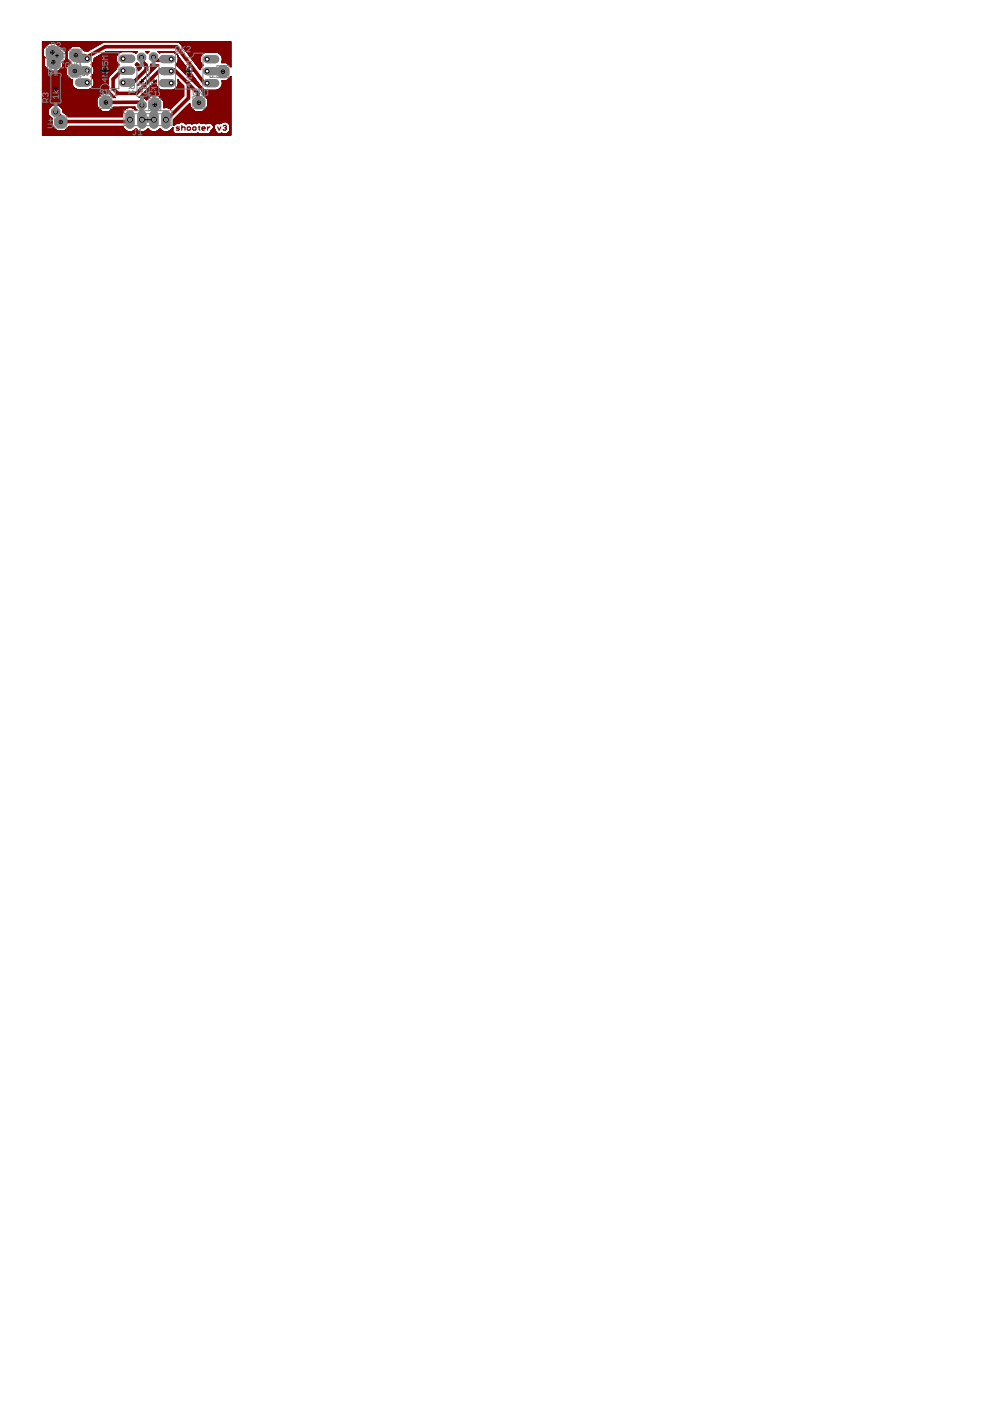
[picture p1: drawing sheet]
<svg xmlns="http://www.w3.org/2000/svg" width="210mm" height="297mm" viewBox="0 0 210 297" stroke-linecap="round" stroke-linejoin="round" font-family="sans-serif">
<g fill="#800000" stroke="#800000" stroke-width=".25">
<path d="M37.4 27.6h.5z"/>
<path d="M37.9 27.6l.2-.2z"/>
<path d="M37.9 27.3l.2 .1z"/>
<path d="M37.5 27.3h.4z"/>
<path d="M37.4 27.1l.1 .2z"/>
<path d="M37.4 27.1l.1-.2z"/>
<path d="M37.5 26.9h.6z"/>
<path d="M38.5 26.6v1z"/>
<path d="M38.5 27.1l.2-.2z"/>
<path d="M38.7 26.9h.4z"/>
<path d="M39.1 26.9l.1 .2z"/>
<path d="M39.2 27.1v.5z"/>
<path d="M39.9 27.6h.3z"/>
<path d="M40.2 27.6l.2-.2z"/>
<path d="M40.4 27.1v.3z"/>
<path d="M40.2 26.9l.2 .2z"/>
<path d="M39.9 26.9h.3z"/>
<path d="M39.9 26.9l-.2 .2z"/>
<path d="M39.7 27.1v.3z"/>
<path d="M39.7 27.4l.2 .2z"/>
<path d="M41 27.6h.4z"/>
<path d="M41.4 27.6l.1-.2z"/>
<path d="M41.5 27.1v.3z"/>
<path d="M41.4 26.9l.1 .2z"/>
<path d="M41 26.9h.4z"/>
<path d="M41 26.9l-.1 .2z"/>
<path d="M40.9 27.1v.3z"/>
<path d="M40.9 27.4l.1 .2z"/>
<path d="M42.2 26.8v.6z"/>
<path d="M42.2 27.4l.2 .2z"/>
<path d="M42.1 26.9h.3z"/>
<path d="M43 27.6h.3z"/>
<path d="M42.8 27.4l.2 .2z"/>
<path d="M42.8 27.1v.3z"/>
<path d="M42.8 27.1l.2-.2z"/>
<path d="M43 26.9h.3z"/>
<path d="M43.3 26.9l.2 .2z"/>
<path d="M43.5 27.1v.2z"/>
<path d="M42.8 27.3h.7z"/>
<path d="M44 26.9v.7z"/>
<path d="M44 27.3l.3-.4z"/>
<path d="M44.3 26.9h.2z"/>
<path d="M46.1 26.9l.4 .7z"/>
<path d="M46.8 26.9l-.3 .7z"/>
<path d="M47.3 26.8l.2-.2z"/>
<path d="M47.5 26.6h.3z"/>
<path d="M47.8 26.6l.2 .2z"/>
<path d="M48 26.8v.1z"/>
<path d="M48 26.9l-.2 .2z"/>
<path d="M47.6 27.1h.2z"/>
<path d="M47.8 27.1l.2 .2z"/>
<path d="M48 27.3v.1z"/>
<path d="M48 27.4l-.2 .2z"/>
<path d="M47.5 27.6h.3z"/>
<path d="M47.3 27.4l.2 .2z"/>
</g>
<g fill="#800000" stroke="#800000" stroke-width=".76">
<path d="M27 17.8h1z"/>
<path d="M28 17.8l3-3z"/>
<path d="M31 13.8v1z"/>
<path d="M30 12.8l1 1z"/>
<path d="M30 11.8v1z"/>
<path d="M26.1 17.5l.9 .3z"/>
<path d="M30 11.8v.4z"/>
<path d="M33 12.8h3z"/>
<path d="M32.6 12.1l.4 .7z"/>
<path d="M36 12.8l.3-.3z"/>
<path d="M44 14.8h2.9z"/>
<path d="M44 14.8l-.1 .3z"/>
<path d="M46.9 14.8l.4 .4z"/>
<path d="M16 14.8h2z"/>
<path d="M18 14.8l.5 .2z"/>
<path d="M16 14.8l-.1 .2z"/>
<path d="M33 21.8l-.3 .4z"/>
<path d="M33 21.8l-.2 .4z"/>
<path d="M33 22.8v2z"/>
<path d="M33 24.8l-.4 .6z"/>
<path d="M32.7 22.2l.3 .6z"/>
<path d="M29.8 21.7l.3 .6z"/>
<path d="M22.4 21.7h7.4z"/>
<path d="M30 22.8v2z"/>
<path d="M30 24.8l.1 .6z"/>
<path d="M30.1 22.3l-.1 .5z"/>
<path d="M40 17.8l2 2z"/>
<path d="M37 14.8l3 3z"/>
<path d="M42 19.8v2z"/>
<path d="M36.3 15.1l.7-.3z"/>
<path d="M42 21.8h.2z"/>
<path d="M24 16.8l2-2z"/>
<path d="M24 16.8v2z"/>
<path d="M24 18.8l1 1z"/>
<path d="M25 19.8h4z"/>
<path d="M34 14.8l-5 5z"/>
<path d="M34 14.8h2z"/>
<path d="M26 14.8l.1 .2z"/>
<path d="M36 14.8l.3 .3z"/>
<path d="M36 24.8l4-4z"/>
<path d="M40 17.8v3z"/>
<path d="M35.2 25.4l.8-.6z"/>
<path d="M17 11.8h1z"/>
<path d="M18 11.8l.5 .6z"/>
<path d="M16.1 11.7l.9 .1z"/>
<path d="M43.3 17.7h1z"/>
<path d="M37.5 9.9l5.8 7.8z"/>
<path d="M22.3 9.9h15.2z"/>
<path d="M19 11.8l3.3-1.9z"/>
<path d="M43.9 17.6l.4 .1z"/>
<path d="M19 11.8l-.5 .6z"/>
<path d="M11.5 13.3l.5 .5z"/>
<path d="M11.5 13.3l.3 .3z"/>
<path d="M11.3 13.2l.7 .6z"/>
<path d="M12 11.8v1z"/>
<path d="M11.3 13.2l.7-.4z"/>
<path d="M11.1 11.1l.9 .7z"/>
<path d="M13 24.8v1z"/>
<path d="M11.8 23.7l1.2 1.1z"/>
<path d="M13 25.8h14z"/>
<path d="M27 25.8l.6-.4z"/>
<path d="M12.9 25.9l.1-.1z"/>
</g>
<g fill="#800000" stroke="#800000" stroke-width=".21">
<path d="M35.5 22.8l.6 .3z"/>
<path d="M34.9 22.8h.6z"/>
<path d="M34.7 22.9l.2-.1z"/>
<path d="M34.7 21.4v1.5z"/>
<path d="M33.6 20.3l1.1 1.1z"/>
<path d="M32 20.3h1.6z"/>
<path d="M31.1 21.2l.9-.9z"/>
<path d="M30.7 20.8l.4 .4z"/>
<path d="M30.4 20.8h.3z"/>
<path d="M30.1 20.7l.2 .1z"/>
<path d="M30 20.7h.1z"/>
<path d="M29.7 20.7h.2z"/>
<path d="M29.5 20.7h.2z"/>
<path d="M29.5 20.6l3.7-3.6z"/>
<path d="M33.2 17l-.1 .3z"/>
<path d="M33.1 17.3v.6z"/>
<path d="M33.1 17.9l.2 .6z"/>
<path d="M33.3 18.5l.4 .4z"/>
<path d="M33.7 18.9l.6 .2z"/>
<path d="M34.3 19.1h2.3z"/>
<path d="M36.6 19.1l.5-.2z"/>
<path d="M37.1 18.9l.5-.4z"/>
<path d="M37.8 17.9l-.2 .6z"/>
<path d="M37.8 17.3v.6z"/>
<path d="M37.6 16.9l.2 .4z"/>
<path d="M37.6 16.9l1.3 1.3z"/>
<path d="M38.9 18.2v2.2z"/>
<path d="M36.2 23.1l2.7-2.7z"/>
<path d="M31.5 15.6l-2.2 2.3z"/>
<path d="M31.5 15.6l.3-.2z"/>
<path d="M32 15l-.2 .4z"/>
<path d="M32 14v1z"/>
<path d="M32 13.6v.4z"/>
<path d="M32 13.6h.3z"/>
<path d="M32.5 13.7l.2 .1z"/>
<path d="M32.7 13.8h.1z"/>
<path d="M32.9 13.8h.1z"/>
<path d="M33 13.8h.7z"/>
<path d="M33.4 13.9l.3-.1z"/>
<path d="M33.4 13.9l-.3 .3z"/>
<path d="M33.1 14.2l-3.9 3.9z"/>
<path d="M29.3 17.9l-.1 .2z"/>
<path d="M37.1 11.3l.3 .3z"/>
<path d="M36.6 11l.5 .3z"/>
<path d="M34.3 11h2.3z"/>
<path d="M33.8 11.2l.5-.2z"/>
<path d="M33.5 10.9l.3 .3z"/>
<path d="M33.5 10.9h3.5z"/>
<path d="M37 10.9l.4 .7z"/>
<path d="M30.9 10.9l.4 .4z"/>
<path d="M30.9 10.9h.7z"/>
<path d="M31.6 10.9l-.3 .4z"/>
<path d="M29.3 14.7v.3z"/>
<path d="M29.1 14.1l.2 .6z"/>
<path d="M28.7 13.7l.4 .4z"/>
<path d="M28.7 13.7l.4-.4z"/>
<path d="M29.1 13.3l.3 .4z"/>
<path d="M29.4 13.7l.6 .5z"/>
<path d="M30 14.2v.2z"/>
<path d="M30 14.4l-.7 .6z"/>
<path d="M12.4 22.3l.9 .8z"/>
<path d="M11.2 22.3h1.2z"/>
<path d="M10.3 23.1l.9-.8z"/>
<path d="M10.3 23.1v1.3z"/>
<path d="M10.3 24.4l.7 .7z"/>
<path d="M11 25.1v1.5z"/>
<path d="M11 26.6l1.1 1.2z"/>
<path d="M12.1 27.8h1.6z"/>
<path d="M13.7 27.8l1-1z"/>
<path d="M14.7 26.8h11.3z"/>
<path d="M26 26.8l.2 .4z"/>
<path d="M26.2 27.2l.4 .5z"/>
<path d="M26.6 27.7l.6 .2z"/>
<path d="M27.2 27.9h.7z"/>
<path d="M27.9 27.9l.6-.2z"/>
<path d="M28.5 27.7l.3-.4z"/>
<path d="M28.8 27.3l.4 .4z"/>
<path d="M29.2 27.7l.6 .2z"/>
<path d="M29.8 27.9h.6z"/>
<path d="M30.4 27.9l.6-.2z"/>
<path d="M31.4 27.3l-.4 .4z"/>
<path d="M31.4 27.3l.3 .4z"/>
<path d="M31.7 27.7l.6 .2z"/>
<path d="M32.3 27.9h.7z"/>
<path d="M33 27.9l.5-.2z"/>
<path d="M33.5 27.7l.4-.4z"/>
<path d="M33.9 27.3l.4 .4z"/>
<path d="M34.3 27.7l.6 .2z"/>
<path d="M34.9 27.9h.6z"/>
<path d="M35.5 27.9l.6-.2z"/>
<path d="M36.1 27.7l.4-.5z"/>
<path d="M36.6 27l-.1 .2z"/>
<path d="M36.6 27v.3z"/>
<path d="M36.7 27.3l-.1 .2z"/>
<path d="M36.6 27.5v.3z"/>
<path d="M36.6 27.8l.1 .2z"/>
<path d="M36.7 28l.3 .3z"/>
<path d="M37 28.3l.2 .1z"/>
<path d="M37.2 28.4h.5z"/>
<path d="M37.7 28.4h.3z"/>
<path d="M38 28.4l.2-.1z"/>
<path d="M38.2 28.3l.2 .1z"/>
<path d="M38.4 28.4h.3z"/>
<path d="M38.7 28.4l.2-.1z"/>
<path d="M38.9 28.3l.2 .1z"/>
<path d="M39.1 28.4h.3z"/>
<path d="M39.4 28.4l.2-.1z"/>
<path d="M39.6 28.3l.1 .1z"/>
<path d="M39.7 28.4h.3z"/>
<path d="M40.1 28.4h.3z"/>
<path d="M40.4 28.4l.2-.1z"/>
<path d="M40.6 28.3l.3 .1z"/>
<path d="M40.9 28.4h.3z"/>
<path d="M41.2 28.4h.3z"/>
<path d="M41.5 28.4l.3-.1z"/>
<path d="M42 28.3l.2 .1z"/>
<path d="M42.2 28.4h.3z"/>
<path d="M42.5 28.4l.2-.1z"/>
<path d="M42.7 28.3l.1 .1z"/>
<path d="M42.8 28.4h.4z"/>
<path d="M43.2 28.4h.3z"/>
<path d="M43.5 28.4l.2-.1z"/>
<path d="M43.7 28.3l.1 .1z"/>
<path d="M43.8 28.4h.4z"/>
<path d="M44.2 28.4l.2-.1z"/>
<path d="M44.6 28l-.2 .3z"/>
<path d="M44.8 27.8l-.2 .2z"/>
<path d="M44.8 27.6v.2z"/>
<path d="M44.8 27.6h.1z"/>
<path d="M44.9 27.6l.2-.2z"/>
<path d="M45.3 27.1l-.2 .3z"/>
<path d="M45.3 26.8v.3z"/>
<path d="M45.1 26.5l.2 .3z"/>
<path d="M44.9 26.3l.2 .2z"/>
<path d="M44.7 26.2l.2 .1z"/>
<path d="M44.2 26.2h.5z"/>
<path d="M43.8 26.2h.4z"/>
<path d="M43.7 26.2h.1z"/>
<path d="M43.5 26.2h.2z"/>
<path d="M43.2 26.2h.3z"/>
<path d="M42.8 26.2h.4z"/>
<path d="M42.7 26.2h.1z"/>
<path d="M42.7 26.1v.1z"/>
<path d="M42.4 26l.3 .1z"/>
<path d="M42.1 26h.3z"/>
<path d="M41.8 26.1l.3-.1z"/>
<path d="M41.8 26.1l-.1 .1z"/>
<path d="M41.5 26.2h.2z"/>
<path d="M41.2 26.2h.3z"/>
<path d="M40.9 26.2h.3z"/>
<path d="M40.7 26.3l.2-.1z"/>
<path d="M40.4 26.2l.2 .1z"/>
<path d="M40 26.2h.4z"/>
<path d="M39.7 26.2h.3z"/>
<path d="M39.5 26.3l.2-.1z"/>
<path d="M39.2 26.2l.3 .1z"/>
<path d="M39 25.9l.2 .3z"/>
<path d="M38.7 25.8l.3 .1z"/>
<path d="M38.4 25.8h.3z"/>
<path d="M38.1 25.9l.3-.1z"/>
<path d="M38.1 25.9l-.2 .3z"/>
<path d="M37.4 26.2h.5z"/>
<path d="M37.2 26.3l.2-.1z"/>
<path d="M37.1 26.3l-.1 .1z"/>
<path d="M36.9 26.5l.1-.1z"/>
<path d="M36.8 25.4v1.2z"/>
<path d="M36.8 25.4l3.5-3.5z"/>
<path d="M40.3 21.9v.7z"/>
<path d="M40.3 22.6l1.1 1.1z"/>
<path d="M41.4 23.7h1.5z"/>
<path d="M44 22.6l-1.1 1.1z"/>
<path d="M44 21v1.6z"/>
<path d="M43 19.9l1 1.1z"/>
<path d="M43 19.6v.3z"/>
<path d="M42.8 19.2l.2 .4z"/>
<path d="M42.5 18.9l.3 .3z"/>
<path d="M40.8 17.2l1.7 1.7z"/>
<path d="M40.5 16.9l.3 .3z"/>
<path d="M37.8 14.2l2.7 2.7z"/>
<path d="M37.7 14.1l.1 .1z"/>
<path d="M37.5 13.9l.2 .2z"/>
<path d="M37.3 13.8l.2 .1z"/>
<path d="M37.2 13.8h.1z"/>
<path d="M37.2 13.8l.4-.4z"/>
<path d="M37.8 12.8l-.2 .6z"/>
<path d="M37.8 12.2v.6z"/>
<path d="M37.6 11.8l.2 .4z"/>
<path d="M37.6 11.8l4.9 6.4z"/>
<path d="M42.5 18.3l.1 .1z"/>
<path d="M42.6 18.5l.5 .4z"/>
<path d="M43.1 18.9l.5 .2z"/>
<path d="M43.6 19.1h2.3z"/>
<path d="M45.9 19.1l.6-.2z"/>
<path d="M46.5 18.9l.4-.4z"/>
<path d="M47.1 17.9l-.2 .6z"/>
<path d="M47.1 17.3v.6z"/>
<path d="M47 17.1l.1 .2z"/>
<path d="M47 17.1h1z"/>
<path d="M48.9 16.2l-.9 .9z"/>
<path d="M48.9 16.2v12.5z"/>
<path d="M9 28.7h39.9z"/>
<path d="M9 8.8v19.9z"/>
<path d="M9 8.8h39.9z"/>
<path d="M48.9 8.8v5.4z"/>
<path d="M48 13.3l.9 .9z"/>
<path d="M46.9 13.3h1.1z"/>
<path d="M47.1 12.8l-.2 .5z"/>
<path d="M47.1 12.3v.5z"/>
<path d="M46.9 11.7l.2 .6z"/>
<path d="M46.5 11.3l.4 .4z"/>
<path d="M46 11l.5 .3z"/>
<path d="M43.6 11h2.4z"/>
<path d="M43.1 11.3l.5-.3z"/>
<path d="M43.1 11.3l-.4 .4z"/>
<path d="M42.7 11.7l-.3 .6z"/>
<path d="M42.4 12.3v.5z"/>
<path d="M42.4 12.8l.3 .6z"/>
<path d="M42.7 13.4l.4 .4z"/>
<path d="M43.1 13.8l-.4 .4z"/>
<path d="M42.7 14.2l-.3 .6z"/>
<path d="M38.4 9.4l4 5.4z"/>
<path d="M38.2 9.2l.1 .1z"/>
<path d="M38.1 9.1l.1 .1z"/>
<path d="M37.9 9h.1z"/>
<path d="M37.8 8.9l.1 .1z"/>
<path d="M37.5 8.9h.2z"/>
<path d="M37.4 8.9h.1z"/>
<path d="M22.4 8.9h14.9z"/>
<path d="M22.2 8.9h.2z"/>
<path d="M22.1 8.9h.1z"/>
<path d="M21.8 9l.1-.1z"/>
<path d="M21.7 9h.1z"/>
<path d="M18.5 10.9l3.2-1.8z"/>
<path d="M18.3 10.8l.1 .1z"/>
<path d="M18.1 10.8h.1z"/>
<path d="M17.9 10.8h.2z"/>
<path d="M16.9 9.8l1 1z"/>
<path d="M15.3 9.8h1.6z"/>
<path d="M14.2 10.9l1.1-1.1z"/>
<path d="M14.2 10.9v1.6z"/>
<path d="M14.2 12.5l.8 .8z"/>
<path d="M15 13.3l-1 1z"/>
<path d="M14 14.3v1.5z"/>
<path d="M14 15.8l1.1 1.2z"/>
<path d="M15.1 17h.3z"/>
<path d="M15.4 17l-.1 .2z"/>
<path d="M15.3 17.2v.6z"/>
<path d="M15.3 17.8l.2 .6z"/>
<path d="M15.5 18.4l.4 .4z"/>
<path d="M15.9 18.8l.5 .2z"/>
<path d="M16.4 19h2.4z"/>
<path d="M18.8 19l.5-.2z"/>
<path d="M19.3 18.8l.4-.4z"/>
<path d="M20 17.8l-.3 .6z"/>
<path d="M20 17.2v.6z"/>
<path d="M19.7 16.7l.3 .5z"/>
<path d="M19.3 16.2l.4 .5z"/>
<path d="M19.3 16.2l.4-.4z"/>
<path d="M20 15.3l-.3 .5z"/>
<path d="M20 14.7v.6z"/>
<path d="M19.7 14.1l.3 .6z"/>
<path d="M19.3 13.7l.4 .4z"/>
<path d="M19.3 13.7l.4-.4z"/>
<path d="M20 12.7l-.3 .6z"/>
<path d="M20 12.4v.3z"/>
<path d="M20 12.4l2.5-1.5z"/>
<path d="M22.5 10.9h6.7z"/>
<path d="M29.2 10.9l-.4 .4z"/>
<path d="M28.7 11.2l.1 .1z"/>
<path d="M28.1 11l.6 .2z"/>
<path d="M25.8 11h2.3z"/>
<path d="M25.3 11.2l.5-.2z"/>
<path d="M25.3 11.2l-.5 .4z"/>
<path d="M24.8 11.6l-.2 .5z"/>
<path d="M24.6 12.1v.6z"/>
<path d="M24.6 12.7l.2 .6z"/>
<path d="M24.8 13.3l.5 .4z"/>
<path d="M25.3 13.7l-.5 .4z"/>
<path d="M24.8 14.1l-.2 .6z"/>
<path d="M24.6 14.7l-1.2 1.2z"/>
<path d="M23.4 15.9l-.3 .3z"/>
<path d="M23.1 16.2l-.1 .4z"/>
<path d="M23 16.6v2z"/>
<path d="M23 18.6v.4z"/>
<path d="M23 19l.1 .4z"/>
<path d="M23.1 19.4l1 1z"/>
<path d="M24.1 20.4l.3 .2z"/>
<path d="M24.4 20.6l.1 .1z"/>
<path d="M24.1 20.7h.4z"/>
<path d="M23.2 19.8l.9 .9z"/>
<path d="M21.6 19.8h1.6z"/>
<path d="M21.6 19.8l-1.1 1.1z"/>
<path d="M20.5 20.9v1.6z"/>
<path d="M20.5 22.5l1.1 1.1z"/>
<path d="M21.6 23.6h1.6z"/>
<path d="M23.2 23.6l.9-.9z"/>
<path d="M24.1 22.7h4.5z"/>
<path d="M28.6 22.7v.2z"/>
<path d="M28.6 22.9l.4 .4z"/>
<path d="M29 23.3l-.2 .1z"/>
<path d="M28.5 23.1l.3 .3z"/>
<path d="M27.9 22.8l.6 .3z"/>
<path d="M27.2 22.8h.7z"/>
<path d="M26.6 23.1l.6-.3z"/>
<path d="M26.6 23.1l-.4 .4z"/>
<path d="M26.2 23.5l-.2 .6z"/>
<path d="M26 24.1v.7z"/>
<path d="M14.5 24.8h11.5z"/>
<path d="M13.7 24l.8 .8z"/>
<path d="M13.3 23.7l.2 .2z"/>
<path d="M13.3 23.1v.6z"/>
<path d="M14 11v1.6z"/>
<path d="M12.9 9.9l1.1 1.1z"/>
<path d="M12.6 9.9h.3z"/>
<path d="M11.9 9.2l.7 .7z"/>
<path d="M10.3 9.2h1.6z"/>
<path d="M10.3 9.2l-1.1 1.1z"/>
<path d="M9.2 10.3v1.6z"/>
<path d="M9.2 11.9l.3 .3z"/>
<path d="M9.5 12.2l-.1 .2z"/>
<path d="M9.4 12.4v1.6z"/>
<path d="M9.4 14l1.1 1.1z"/>
<path d="M10.5 15.1h.7z"/>
<path d="M11.2 15.1h1.2z"/>
<path d="M12.4 15.1l.9-.9z"/>
<path d="M13.3 13.3v.9z"/>
<path d="M14 12.6l-.7 .7z"/>
<path d="M45.9 26.2h.3z"/>
<path d="M45.7 26.3l.2-.1z"/>
<path d="M45.7 26.3l-.2 .2z"/>
<path d="M45.5 26.5l-.1 .3z"/>
<path d="M45.4 26.8v.3z"/>
<path d="M45.4 27.1l.4 .8z"/>
<path d="M45.8 27.9v.1z"/>
<path d="M46.4 28.4h.1z"/>
<path d="M46.7 28.4l.1-.1z"/>
<path d="M47.1 28.3l.2 .1z"/>
<path d="M47.3 28.4h.3z"/>
<path d="M47.6 28.4h.4z"/>
<path d="M48 28.4l.2-.1z"/>
<path d="M48.2 28.3l.2-.2z"/>
<path d="M48.4 28.1l.1-.1z"/>
<path d="M48.5 28l.1-.1z"/>
<path d="M48.7 27.6l-.1 .2z"/>
<path d="M48.7 27.3v.3z"/>
<path d="M48.7 27.1v.2z"/>
<path d="M48.7 26.8v.3z"/>
<path d="M48.7 26.6v.2z"/>
<path d="M48.6 26.3l.1 .3z"/>
<path d="M48.4 26.1l.2 .2z"/>
<path d="M48.2 25.9l.2 .2z"/>
<path d="M48 25.8l.2 .1z"/>
<path d="M47.7 25.8h.3z"/>
<path d="M47.3 25.8h.4z"/>
<path d="M47.1 25.9l.2-.1z"/>
<path d="M47.1 25.9l-.2 .2z"/>
<path d="M46.8 26.2l.1-.1z"/>
<path d="M46.5 26.2h.2z"/>
<path d="M46.2 26.2h.3z"/>
<path d="M9 28.6h39.9z"/>
<path d="M9 28.5h39.9z"/>
<path d="M9 28.4h39.9z"/>
<path d="M9 28.4h28.2z"/>
<path d="M38.1 28.4h.3z"/>
<path d="M38.7 28.4h.4z"/>
<path d="M39.4 28.4h.3z"/>
<path d="M40.4 28.4h.5z"/>
<path d="M41.5 28.4h.7z"/>
<path d="M42.6 28.4h.2z"/>
<path d="M43.5 28.4h.3z"/>
<path d="M44.2 28.4h2.1z"/>
<path d="M46.6 28.4h.7z"/>
<path d="M48 28.4h.9z"/>
<path d="M9 28.3h28.2z"/>
<path d="M38.1 28.3h.2z"/>
<path d="M38.8 28.3h.2z"/>
<path d="M39.4 28.3h.3z"/>
<path d="M40.4 28.3h.4z"/>
<path d="M41.6 28.3h.6z"/>
<path d="M42.6 28.3h.2z"/>
<path d="M43.6 28.3h.2z"/>
<path d="M44.2 28.3h2z"/>
<path d="M46.7 28.3h.6z"/>
<path d="M48 28.3h.9z"/>
<path d="M9 28.3h28.1z"/>
<path d="M38.8 28.3h.1z"/>
<path d="M39.5 28.3h.1z"/>
<path d="M40.5 28.3h.3z"/>
<path d="M41.7 28.3h.4z"/>
<path d="M43.6 28.3h.1z"/>
<path d="M44.3 28.3h1.9z"/>
<path d="M46.8 28.3h.4z"/>
<path d="M48.1 28.3h.8z"/>
<path d="M40.5 28.3h.2z"/>
<path d="M44.3 28.3h1.8z"/>
<path d="M9 28.3h28z"/>
<path d="M41.8 28.3h.2z"/>
<path d="M44.4 28.3h1.7z"/>
<path d="M46.9 28.3h.2z"/>
<path d="M48.2 28.3h.7z"/>
<path d="M9 28.2h27.9z"/>
<path d="M44.4 28.2h1.6z"/>
<path d="M48.3 28.2h.6z"/>
<path d="M44.5 28.2h1.5z"/>
<path d="M44.5 28.2h1.4z"/>
<path d="M9 28.1h27.8z"/>
<path d="M44.6 28.1h1.3z"/>
<path d="M48.4 28.1h.5z"/>
<path d="M44.6 28.1h1.2z"/>
<path d="M9 28h27.7z"/>
<path d="M44.6 28h1.2z"/>
<path d="M48.4 28h.5z"/>
<path d="M48.5 28h.4z"/>
<path d="M44.7 28h1.1z"/>
<path d="M9 27.9h27.7z"/>
<path d="M44.7 27.9h1.1z"/>
<path d="M48.6 27.9h.3z"/>
<path d="M9 27.9h18.2z"/>
<path d="M27.9 27.9h1.9z"/>
<path d="M30.4 27.9h1.9z"/>
<path d="M33 27.9h1.8z"/>
<path d="M35.5 27.9h1.2z"/>
<path d="M28 27.9h1.7z"/>
<path d="M30.5 27.9h1.7z"/>
<path d="M35.6 27.9h1.1z"/>
<path d="M9 27.9h18.1z"/>
<path d="M33.1 27.9h1.6z"/>
<path d="M28.1 27.9h1.5z"/>
<path d="M30.6 27.9h1.6z"/>
<path d="M35.7 27.9h1z"/>
<path d="M44.7 27.9h1z"/>
<path d="M9 27.8h18z"/>
<path d="M28.1 27.8h1.4z"/>
<path d="M30.6 27.8h1.5z"/>
<path d="M33.2 27.8h1.4z"/>
<path d="M35.7 27.8h.9z"/>
<path d="M44.7 27.8h1z"/>
<path d="M48.6 27.8h.3z"/>
<path d="M28.2 27.8h1.3z"/>
<path d="M30.7 27.8h1.3z"/>
<path d="M35.8 27.8h.8z"/>
<path d="M9 27.8h17.9z"/>
<path d="M28.2 27.8h1.2z"/>
<path d="M30.8 27.8h1.2z"/>
<path d="M33.3 27.8h1.2z"/>
<path d="M48.7 27.8h.2z"/>
<path d="M28.3 27.8h1.1z"/>
<path d="M30.8 27.8h1.1z"/>
<path d="M35.9 27.8h.7z"/>
<path d="M9 27.7h3.1z"/>
<path d="M13.7 27.7h13.1z"/>
<path d="M28.3 27.7h1.1z"/>
<path d="M30.8 27.7h1.1z"/>
<path d="M33.4 27.7h1z"/>
<path d="M35.9 27.7h.7z"/>
<path d="M44.8 27.7h.9z"/>
<path d="M48.7 27.7h.2z"/>
<path d="M28.4 27.7h.9z"/>
<path d="M30.9 27.7h.9z"/>
<path d="M36 27.7h.6z"/>
<path d="M9 27.7h3z"/>
<path d="M13.7 27.7h13z"/>
<path d="M33.5 27.7h.8z"/>
<path d="M13.8 27.7h12.9z"/>
<path d="M28.5 27.7h.7z"/>
<path d="M31 27.7h.7z"/>
<path d="M36.1 27.7h.5z"/>
<path d="M13.8 27.7h12.8z"/>
<path d="M33.6 27.7h.6z"/>
<path d="M9 27.6h3z"/>
<path d="M13.8 27.6h12.8z"/>
<path d="M28.5 27.6h.6z"/>
<path d="M31.1 27.6h.6z"/>
<path d="M33.6 27.6h.6z"/>
<path d="M36.1 27.6h.5z"/>
<path d="M44.8 27.6h.8z"/>
<path d="M48.7 27.6h.2z"/>
<path d="M9 27.6h2.9z"/>
<path d="M28.6 27.6h.5z"/>
<path d="M31.1 27.6h.5z"/>
<path d="M36.2 27.6h.4z"/>
<path d="M44.9 27.6h.7z"/>
<path d="M13.9 27.6h12.6z"/>
<path d="M33.7 27.6h.5z"/>
<path d="M33.7 27.6h.4z"/>
<path d="M45 27.6h.6z"/>
<path d="M9 27.5h2.9z"/>
<path d="M13.9 27.5h12.6z"/>
<path d="M28.6 27.5h.4z"/>
<path d="M31.2 27.5h.4z"/>
<path d="M33.7 27.5h.4z"/>
<path d="M36.2 27.5h.4z"/>
<path d="M45 27.5h.6z"/>
<path d="M48.7 27.5h.2z"/>
<path d="M9 27.5h2.8z"/>
<path d="M28.7 27.5h.3z"/>
<path d="M31.2 27.5h.3z"/>
<path d="M36.3 27.5h.3z"/>
<path d="M14 27.5h12.5z"/>
<path d="M33.8 27.5h.3z"/>
<path d="M45 27.5h.5z"/>
<path d="M14 27.5h12.4z"/>
<path d="M33.8 27.5h.2z"/>
<path d="M45.1 27.5h.4z"/>
<path d="M9 27.4h2.8z"/>
<path d="M14 27.4h12.4z"/>
<path d="M28.7 27.4h.2z"/>
<path d="M31.3 27.4h.2z"/>
<path d="M33.8 27.4h.2z"/>
<path d="M36.3 27.4h.3z"/>
<path d="M45.1 27.4h.4z"/>
<path d="M48.7 27.4h.2z"/>
<path d="M9 27.4h2.7z"/>
<path d="M14.1 27.4h12.3z"/>
<path d="M28.8 27.4h.1z"/>
<path d="M31.3 27.4h.1z"/>
<path d="M36.4 27.4h.2z"/>
<path d="M36.4 27.4h.3z"/>
<path d="M9 27.3h2.7z"/>
<path d="M14.1 27.3h12.2z"/>
<path d="M36.4 27.3h.3z"/>
<path d="M45.1 27.3h.4z"/>
<path d="M48.7 27.3h.2z"/>
<path d="M36.4 27.3h.2z"/>
<path d="M45.2 27.3h.3z"/>
<path d="M9 27.3h2.6z"/>
<path d="M14.2 27.3h12.1z"/>
<path d="M36.5 27.3h.1z"/>
<path d="M14.2 27.3h12z"/>
<path d="M45.2 27.3h.2z"/>
<path d="M9 27.2h2.6z"/>
<path d="M14.2 27.2h12z"/>
<path d="M45.2 27.2h.2z"/>
<path d="M48.7 27.2h.2z"/>
<path d="M9 27.2h2.5z"/>
<path d="M14.3 27.2h11.9z"/>
<path d="M9 27.1h2.5z"/>
<path d="M14.3 27.1h11.9z"/>
<path d="M45.2 27.1h.2z"/>
<path d="M48.7 27.1h.2z"/>
<path d="M45.3 27.1h.1z"/>
<path d="M9 27.1h2.4z"/>
<path d="M14.4 27.1h11.7z"/>
<path d="M9 27h2.4z"/>
<path d="M14.4 27h11.7z"/>
<path d="M48.7 27h.2z"/>
<path d="M9 27h2.3z"/>
<path d="M14.5 27h11.6z"/>
<path d="M9 26.9h2.3z"/>
<path d="M14.5 26.9h11.6z"/>
<path d="M48.7 26.9h.2z"/>
<path d="M9 26.9h2.2z"/>
<path d="M14.6 26.9h11.5z"/>
<path d="M9 26.8h2.2z"/>
<path d="M14.6 26.8h11.4z"/>
<path d="M48.7 26.8h.2z"/>
<path d="M9 26.8h2.1z"/>
<path d="M45.3 26.8h.1z"/>
<path d="M9 26.7h2.1z"/>
<path d="M45.3 26.7h.1z"/>
<path d="M48.7 26.7h.2z"/>
<path d="M9 26.7h2z"/>
<path d="M45.2 26.7h.2z"/>
<path d="M9 26.6h2z"/>
<path d="M45.2 26.6h.2z"/>
<path d="M48.7 26.6h.2z"/>
<path d="M45.2 26.6h.3z"/>
<path d="M9 26.5h2z"/>
<path d="M45.2 26.5h.3z"/>
<path d="M48.7 26.5h.2z"/>
<path d="M36.8 26.5h.1z"/>
<path d="M45.1 26.5h.4z"/>
<path d="M36.8 26.5h.2z"/>
<path d="M9 26.4h2z"/>
<path d="M36.8 26.4h.2z"/>
<path d="M45.1 26.4h.5z"/>
<path d="M48.7 26.4h.2z"/>
<path d="M45 26.4h.6z"/>
<path d="M48.6 26.4h.3z"/>
<path d="M36.8 26.4h.3z"/>
<path d="M9 26.3h2z"/>
<path d="M36.8 26.3h.3z"/>
<path d="M45 26.3h.7z"/>
<path d="M48.6 26.3h.3z"/>
<path d="M44.9 26.3h.8z"/>
<path d="M36.8 26.3h.4z"/>
<path d="M44.9 26.3h.9z"/>
<path d="M9 26.2h2z"/>
<path d="M36.8 26.2h.4z"/>
<path d="M39.4 26.2h.2z"/>
<path d="M40.5 26.2h.2z"/>
<path d="M44.8 26.2h1z"/>
<path d="M48.5 26.2h.4z"/>
<path d="M36.8 26.2h.5z"/>
<path d="M39.3 26.2h.3z"/>
<path d="M40.5 26.2h.3z"/>
<path d="M43.6 26.2h.1z"/>
<path d="M44.8 26.2h1.1z"/>
<path d="M46.4 26.2h.2z"/>
<path d="M39.3 26.2h.4z"/>
<path d="M40.4 26.2h.5z"/>
<path d="M41.6 26.2h.1z"/>
<path d="M43.5 26.2h.3z"/>
<path d="M44.7 26.2h1.2z"/>
<path d="M46.3 26.2h.3z"/>
<path d="M36.8 26.2h.6z"/>
<path d="M39.2 26.2h.5z"/>
<path d="M44.7 26.2h1.4z"/>
<path d="M46.3 26.2h.4z"/>
<path d="M36.8 26.2h1.1z"/>
<path d="M39.2 26.2h2.6z"/>
<path d="M42.7 26.2h4.1z"/>
<path d="M48.4 26.2h.5z"/>
<path d="M9 26.1h2z"/>
<path d="M36.8 26.1h1.1z"/>
<path d="M39.2 26.1h2.6z"/>
<path d="M42.7 26.1h4.2z"/>
<path d="M48.4 26.1h.5z"/>
<path d="M36.8 26.1h1.2z"/>
<path d="M39.1 26.1h2.7z"/>
<path d="M42.6 26.1h4.3z"/>
<path d="M39.1 26.1h2.8z"/>
<path d="M42.5 26.1h4.4z"/>
<path d="M39.1 26.1h2.9z"/>
<path d="M48.3 26.1h.6z"/>
<path d="M9 26h2z"/>
<path d="M36.8 26h1.2z"/>
<path d="M39.1 26h2.9z"/>
<path d="M42.4 26h4.6z"/>
<path d="M48.3 26h.6z"/>
<path d="M36.8 26h1.3z"/>
<path d="M39 26h3.1z"/>
<path d="M39 26h8z"/>
<path d="M9 25.9h2z"/>
<path d="M36.8 25.9h1.3z"/>
<path d="M39 25.9h8.1z"/>
<path d="M48.2 25.9h.7z"/>
<path d="M36.8 25.9h1.4z"/>
<path d="M38.9 25.9h8.2z"/>
<path d="M38.9 25.9h8.3z"/>
<path d="M48.1 25.9h.8z"/>
<path d="M36.8 25.9h1.5z"/>
<path d="M38.8 25.9h8.4z"/>
<path d="M38.8 25.9h8.5z"/>
<path d="M48 25.9h.9z"/>
<path d="M9 25.8h2z"/>
<path d="M36.8 25.8h1.6z"/>
<path d="M38.7 25.8h8.6z"/>
<path d="M48 25.8h.9z"/>
<path d="M36.8 25.8h12.1z"/>
<path d="M9 25.7h2z"/>
<path d="M36.8 25.7h12.1z"/>
<path d="M9 25.6h2z"/>
<path d="M36.8 25.6h12.1z"/>
<path d="M9 25.5h2z"/>
<path d="M36.8 25.5h12.1z"/>
<path d="M9 25.4h2z"/>
<path d="M36.8 25.4h12.1z"/>
<path d="M9 25.3h2z"/>
<path d="M36.8 25.3h12.1z"/>
<path d="M36.9 25.3h12z"/>
<path d="M9 25.2h2z"/>
<path d="M36.9 25.2h12z"/>
<path d="M37 25.2h11.9z"/>
<path d="M9 25.1h2z"/>
<path d="M37 25.1h11.9z"/>
<path d="M37.1 25.1h11.8z"/>
<path d="M9 25h2z"/>
<path d="M37.1 25h11.8z"/>
<path d="M9 25h1.9z"/>
<path d="M37.2 25h11.7z"/>
<path d="M9 24.9h1.9z"/>
<path d="M37.2 24.9h11.7z"/>
<path d="M9 24.9h1.8z"/>
<path d="M37.3 24.9h11.6z"/>
<path d="M9 24.8h1.8z"/>
<path d="M37.3 24.8h11.6z"/>
<path d="M9 24.8h1.7z"/>
<path d="M37.4 24.8h11.5z"/>
<path d="M9 24.7h1.7z"/>
<path d="M14.5 24.7h11.5z"/>
<path d="M37.4 24.7h11.5z"/>
<path d="M9 24.7h1.6z"/>
<path d="M14.4 24.7h11.6z"/>
<path d="M37.5 24.7h11.4z"/>
<path d="M9 24.6h1.6z"/>
<path d="M14.4 24.6h11.6z"/>
<path d="M37.5 24.6h11.4z"/>
<path d="M9 24.6h1.5z"/>
<path d="M14.3 24.6h11.7z"/>
<path d="M37.6 24.6h11.3z"/>
<path d="M9 24.5h1.5z"/>
<path d="M14.2 24.5h11.8z"/>
<path d="M37.6 24.5h11.3z"/>
<path d="M9 24.5h1.4z"/>
<path d="M37.7 24.5h11.2z"/>
<path d="M9 24.4h1.4z"/>
<path d="M14.2 24.4h11.8z"/>
<path d="M37.7 24.4h11.2z"/>
<path d="M14.1 24.4h11.9z"/>
<path d="M9 24.4h1.3z"/>
<path d="M37.8 24.4h11.1z"/>
<path d="M9 24.3h1.3z"/>
<path d="M14.1 24.3h11.9z"/>
<path d="M37.8 24.3h11.1z"/>
<path d="M14 24.3h12z"/>
<path d="M37.9 24.3h11z"/>
<path d="M9 24.2h1.3z"/>
<path d="M13.9 24.2h12.1z"/>
<path d="M37.9 24.2h11z"/>
<path d="M38 24.2h10.9z"/>
<path d="M9 24.1h1.3z"/>
<path d="M13.8 24.1h12.2z"/>
<path d="M38 24.1h10.9z"/>
<path d="M38.1 24.1h10.8z"/>
<path d="M9 24h1.3z"/>
<path d="M13.8 24h12.2z"/>
<path d="M38.1 24h10.8z"/>
<path d="M13.7 24h12.3z"/>
<path d="M38.2 24h10.7z"/>
<path d="M13.6 24h12.4z"/>
<path d="M9 23.9h1.3z"/>
<path d="M13.6 23.9h12.4z"/>
<path d="M38.2 23.9h10.7z"/>
<path d="M13.5 23.9h12.5z"/>
<path d="M38.3 23.9h10.6z"/>
<path d="M13.5 23.9h12.6z"/>
<path d="M9 23.8h1.3z"/>
<path d="M13.5 23.8h12.6z"/>
<path d="M38.3 23.8h10.6z"/>
<path d="M13.4 23.8h12.7z"/>
<path d="M38.4 23.8h10.5z"/>
<path d="M9 23.7h1.3z"/>
<path d="M13.4 23.7h12.7z"/>
<path d="M38.4 23.7h10.5z"/>
<path d="M13.3 23.7h12.8z"/>
<path d="M38.5 23.7h10.4z"/>
<path d="M38.5 23.7h2.9z"/>
<path d="M42.9 23.7h6z"/>
<path d="M9 23.6h1.3z"/>
<path d="M13.3 23.6h12.8z"/>
<path d="M38.5 23.6h2.8z"/>
<path d="M43 23.6h5.9z"/>
<path d="M13.3 23.6h8.3z"/>
<path d="M23.2 23.6h3z"/>
<path d="M38.6 23.6h2.7z"/>
<path d="M23.3 23.6h2.9z"/>
<path d="M43.1 23.6h5.8z"/>
<path d="M9 23.5h1.3z"/>
<path d="M13.3 23.5h8.2z"/>
<path d="M23.3 23.5h2.9z"/>
<path d="M38.6 23.5h2.6z"/>
<path d="M43.1 23.5h5.8z"/>
<path d="M38.7 23.5h2.5z"/>
<path d="M23.4 23.5h2.8z"/>
<path d="M38.7 23.5h2.4z"/>
<path d="M43.2 23.5h5.7z"/>
<path d="M9 23.4h1.3z"/>
<path d="M13.3 23.4h8.2z"/>
<path d="M23.4 23.4h2.9z"/>
<path d="M38.7 23.4h2.4z"/>
<path d="M43.2 23.4h5.7z"/>
<path d="M13.3 23.4h8.1z"/>
<path d="M38.8 23.4h2.3z"/>
<path d="M23.5 23.4h2.8z"/>
<path d="M9 23.3h1.3z"/>
<path d="M13.3 23.3h8.1z"/>
<path d="M23.5 23.3h2.9z"/>
<path d="M28.8 23.3h.1z"/>
<path d="M38.8 23.3h2.2z"/>
<path d="M43.3 23.3h5.6z"/>
<path d="M28.7 23.3h.2z"/>
<path d="M13.3 23.3h8z"/>
<path d="M38.9 23.3h2.1z"/>
<path d="M23.6 23.3h2.8z"/>
<path d="M28.7 23.3h.3z"/>
<path d="M9 23.2h1.3z"/>
<path d="M13.3 23.2h8z"/>
<path d="M23.6 23.2h2.9z"/>
<path d="M28.7 23.2h.2z"/>
<path d="M38.9 23.2h2z"/>
<path d="M43.4 23.2h5.5z"/>
<path d="M28.6 23.2h.3z"/>
<path d="M13.3 23.2h7.9z"/>
<path d="M39 23.2h1.9z"/>
<path d="M23.7 23.2h2.8z"/>
<path d="M28.6 23.2h.2z"/>
<path d="M43.5 23.2h5.4z"/>
<path d="M9 23.1h1.3z"/>
<path d="M13.3 23.1h7.9z"/>
<path d="M23.7 23.1h2.9z"/>
<path d="M28.6 23.1h.2z"/>
<path d="M39 23.1h1.8z"/>
<path d="M43.5 23.1h5.4z"/>
<path d="M13.3 23.1h7.8z"/>
<path d="M28.5 23.1h.3z"/>
<path d="M39.1 23.1h1.7z"/>
<path d="M9 23.1h1.4z"/>
<path d="M13.2 23.1h7.9z"/>
<path d="M23.8 23.1h2.8z"/>
<path d="M28.5 23.1h.2z"/>
<path d="M36.1 23.1h.1z"/>
<path d="M39.1 23.1h1.6z"/>
<path d="M43.6 23.1h5.3z"/>
<path d="M9 23h1.4z"/>
<path d="M13.2 23h7.9z"/>
<path d="M23.8 23h2.9z"/>
<path d="M28.4 23h.3z"/>
<path d="M36 23h.3z"/>
<path d="M39.1 23h1.6z"/>
<path d="M43.6 23h5.3z"/>
<path d="M13.2 23h7.8z"/>
<path d="M23.8 23h3z"/>
<path d="M39.2 23h1.5z"/>
<path d="M13.1 23h7.9z"/>
<path d="M23.9 23h2.9z"/>
<path d="M28.3 23h.4z"/>
<path d="M35.9 23h.4z"/>
<path d="M9 23h1.5z"/>
<path d="M23.9 23h3z"/>
<path d="M28.3 23h.3z"/>
<path d="M9 22.9h1.5z"/>
<path d="M13.1 22.9h7.9z"/>
<path d="M23.9 22.9h3z"/>
<path d="M28.2 22.9h.4z"/>
<path d="M35.8 22.9h.5z"/>
<path d="M39.2 22.9h1.4z"/>
<path d="M43.7 22.9h5.2z"/>
<path d="M35.8 22.9h.6z"/>
<path d="M13.1 22.9h7.8z"/>
<path d="M23.9 22.9h3.1z"/>
<path d="M28.1 22.9h.5z"/>
<path d="M35.7 22.9h.7z"/>
<path d="M39.3 22.9h1.3z"/>
<path d="M13 22.9h7.9z"/>
<path d="M24 22.9h3.1z"/>
<path d="M9 22.9h1.6z"/>
<path d="M28 22.9h.6z"/>
<path d="M35.6 22.9h.8z"/>
<path d="M43.8 22.9h5.1z"/>
<path d="M9 22.8h1.6z"/>
<path d="M13 22.8h7.9z"/>
<path d="M24 22.8h3.2z"/>
<path d="M28 22.8h.6z"/>
<path d="M35.6 22.8h.8z"/>
<path d="M39.3 22.8h1.2z"/>
<path d="M43.8 22.8h5.1z"/>
<path d="M13 22.8h7.8z"/>
<path d="M27.9 22.8h.7z"/>
<path d="M35.5 22.8h1z"/>
<path d="M24 22.8h4.6z"/>
<path d="M34.7 22.8h1.8z"/>
<path d="M39.4 22.8h1.1z"/>
<path d="M12.9 22.8h7.9z"/>
<path d="M24.1 22.8h4.5z"/>
<path d="M9 22.8h1.7z"/>
<path d="M39.4 22.8h1z"/>
<path d="M43.9 22.8h5z"/>
<path d="M9 22.7h1.7z"/>
<path d="M12.9 22.7h7.9z"/>
<path d="M34.7 22.7h1.9z"/>
<path d="M39.4 22.7h1z"/>
<path d="M43.9 22.7h5z"/>
<path d="M12.9 22.7h7.8z"/>
<path d="M25.3 22.7h3.3z"/>
<path d="M39.5 22.7h.9z"/>
<path d="M12.8 22.7h7.9z"/>
<path d="M9 22.7h1.8z"/>
<path d="M9 22.6h1.8z"/>
<path d="M12.8 22.6h7.9z"/>
<path d="M34.7 22.6h1.9z"/>
<path d="M39.5 22.6h.8z"/>
<path d="M44 22.6h4.9z"/>
<path d="M34.7 22.6h2z"/>
<path d="M12.8 22.6h7.8z"/>
<path d="M39.6 22.6h.7z"/>
<path d="M12.7 22.6h7.9z"/>
<path d="M9 22.6h1.9z"/>
<path d="M9 22.5h1.9z"/>
<path d="M12.7 22.5h7.9z"/>
<path d="M34.7 22.5h2z"/>
<path d="M39.6 22.5h.7z"/>
<path d="M44 22.5h4.9z"/>
<path d="M34.7 22.5h2.1z"/>
<path d="M12.7 22.5h7.8z"/>
<path d="M39.7 22.5h.6z"/>
<path d="M12.6 22.5h7.9z"/>
<path d="M9 22.5h2z"/>
<path d="M9 22.4h2z"/>
<path d="M12.6 22.4h7.9z"/>
<path d="M34.7 22.4h2.2z"/>
<path d="M39.7 22.4h.6z"/>
<path d="M44 22.4h4.9z"/>
<path d="M39.8 22.4h.5z"/>
<path d="M12.5 22.4h8z"/>
<path d="M9 22.4h2.1z"/>
<path d="M9 22.3h2.1z"/>
<path d="M12.5 22.3h8z"/>
<path d="M34.7 22.3h2.3z"/>
<path d="M39.8 22.3h.5z"/>
<path d="M44 22.3h4.9z"/>
<path d="M39.9 22.3h.4z"/>
<path d="M12.4 22.3h8.1z"/>
<path d="M9 22.3h2.2z"/>
<path d="M9 22.3h11.5z"/>
<path d="M9 22.2h11.5z"/>
<path d="M34.7 22.2h2.4z"/>
<path d="M39.9 22.2h.4z"/>
<path d="M44 22.2h4.9z"/>
<path d="M40 22.2h.3z"/>
<path d="M9 22.1h11.5z"/>
<path d="M34.7 22.1h2.5z"/>
<path d="M40 22.1h.3z"/>
<path d="M44 22.1h4.9z"/>
<path d="M40.1 22.1h.2z"/>
<path d="M34.7 22.1h2.6z"/>
<path d="M9 22h11.5z"/>
<path d="M34.7 22h2.6z"/>
<path d="M44 22h4.9z"/>
<path d="M9 21.9h11.5z"/>
<path d="M34.7 21.9h2.7z"/>
<path d="M44 21.9h4.9z"/>
<path d="M9 21.8h11.5z"/>
<path d="M34.7 21.8h2.8z"/>
<path d="M44 21.8h4.9z"/>
<path d="M9 21.7h11.5z"/>
<path d="M34.7 21.7h2.9z"/>
<path d="M44 21.7h4.9z"/>
<path d="M34.7 21.7h3z"/>
<path d="M9 21.6h11.5z"/>
<path d="M34.7 21.6h3z"/>
<path d="M44 21.6h4.9z"/>
<path d="M9 21.5h11.5z"/>
<path d="M34.7 21.5h3.1z"/>
<path d="M44 21.5h4.9z"/>
<path d="M9 21.4h11.5z"/>
<path d="M34.7 21.4h3.2z"/>
<path d="M44 21.4h4.9z"/>
<path d="M34.7 21.4h3.3z"/>
<path d="M9 21.3h11.5z"/>
<path d="M34.6 21.3h3.4z"/>
<path d="M44 21.3h4.9z"/>
<path d="M34.6 21.3h3.5z"/>
<path d="M9 21.2h11.5z"/>
<path d="M34.5 21.2h3.6z"/>
<path d="M44 21.2h4.9z"/>
<path d="M9 21.1h11.5z"/>
<path d="M31 21.1h.2z"/>
<path d="M34.5 21.1h3.7z"/>
<path d="M44 21.1h4.9z"/>
<path d="M34.4 21.1h3.8z"/>
<path d="M30.9 21.1h.3z"/>
<path d="M9 21h11.5z"/>
<path d="M30.9 21h.4z"/>
<path d="M34.4 21h3.9z"/>
<path d="M44 21h4.9z"/>
<path d="M34.3 21h4z"/>
<path d="M30.8 21h.5z"/>
<path d="M34.3 21h4.1z"/>
<path d="M9 20.9h11.5z"/>
<path d="M30.8 20.9h.5z"/>
<path d="M34.2 20.9h4.2z"/>
<path d="M44 20.9h4.9z"/>
<path d="M9 20.9h11.6z"/>
<path d="M30.8 20.9h.6z"/>
<path d="M43.9 20.9h5z"/>
<path d="M9 20.8h11.6z"/>
<path d="M30.7 20.8h.7z"/>
<path d="M34.2 20.8h4.3z"/>
<path d="M43.9 20.8h5z"/>
<path d="M30.7 20.8h.8z"/>
<path d="M34.1 20.8h4.4z"/>
<path d="M9 20.8h11.7z"/>
<path d="M30.3 20.8h1.2z"/>
<path d="M30.2 20.8h1.3z"/>
<path d="M43.8 20.8h5.1z"/>
<path d="M9 20.7h11.7z"/>
<path d="M30.2 20.7h1.3z"/>
<path d="M34.1 20.7h4.5z"/>
<path d="M43.8 20.7h5.1z"/>
<path d="M30.1 20.7h1.5z"/>
<path d="M34 20.7h4.6z"/>
<path d="M9 20.7h11.8z"/>
<path d="M30 20.7h1.6z"/>
<path d="M24 20.7h.4z"/>
<path d="M29.5 20.7h.3z"/>
<path d="M29.9 20.7h1.7z"/>
<path d="M43.7 20.7h5.2z"/>
<path d="M9 20.6h11.8z"/>
<path d="M24 20.6h.4z"/>
<path d="M29.5 20.6h2.1z"/>
<path d="M34 20.6h4.7z"/>
<path d="M43.7 20.6h5.2z"/>
<path d="M29.6 20.6h2.1z"/>
<path d="M33.9 20.6h4.8z"/>
<path d="M9 20.6h11.9z"/>
<path d="M24 20.6h.3z"/>
<path d="M43.6 20.6h5.3z"/>
<path d="M23.9 20.6h.4z"/>
<path d="M33.9 20.6h4.9z"/>
<path d="M9 20.5h11.9z"/>
<path d="M23.9 20.5h.4z"/>
<path d="M29.7 20.5h2z"/>
<path d="M33.8 20.5h5z"/>
<path d="M43.6 20.5h5.3z"/>
<path d="M9 20.5h12z"/>
<path d="M29.7 20.5h2.1z"/>
<path d="M23.9 20.5h.3z"/>
<path d="M43.5 20.5h5.4z"/>
<path d="M9 20.4h12z"/>
<path d="M23.8 20.4h.4z"/>
<path d="M29.7 20.4h2.1z"/>
<path d="M33.8 20.4h5.1z"/>
<path d="M43.5 20.4h5.4z"/>
<path d="M29.8 20.4h2.1z"/>
<path d="M33.7 20.4h5.2z"/>
<path d="M9 20.4h12.1z"/>
<path d="M23.7 20.4h.4z"/>
<path d="M43.4 20.4h5.5z"/>
<path d="M9 20.3h12.1z"/>
<path d="M23.7 20.3h.4z"/>
<path d="M29.8 20.3h2.1z"/>
<path d="M33.7 20.3h5.2z"/>
<path d="M43.4 20.3h5.5z"/>
<path d="M29.9 20.3h2.1z"/>
<path d="M33.6 20.3h5.3z"/>
<path d="M9 20.3h12.2z"/>
<path d="M23.7 20.3h.3z"/>
<path d="M43.3 20.3h5.6z"/>
<path d="M23.6 20.3h.4z"/>
<path d="M29.9 20.3h9z"/>
<path d="M9 20.2h12.2z"/>
<path d="M23.6 20.2h.4z"/>
<path d="M30 20.2h8.9z"/>
<path d="M43.3 20.2h5.6z"/>
<path d="M9 20.2h12.3z"/>
<path d="M23.6 20.2h.3z"/>
<path d="M43.2 20.2h5.7z"/>
<path d="M9 20.1h12.3z"/>
<path d="M23.5 20.1h.4z"/>
<path d="M30.1 20.1h8.8z"/>
<path d="M43.2 20.1h5.7z"/>
<path d="M9 20.1h12.4z"/>
<path d="M23.5 20.1h.3z"/>
<path d="M43.1 20.1h5.8z"/>
<path d="M9 20h12.4z"/>
<path d="M23.5 20h.3z"/>
<path d="M30.1 20h8.8z"/>
<path d="M43.1 20h5.8z"/>
<path d="M23.4 20h.4z"/>
<path d="M30.2 20h8.7z"/>
<path d="M9 20h12.5z"/>
<path d="M23.4 20h.3z"/>
<path d="M43 20h5.9z"/>
<path d="M9 19.9h12.5z"/>
<path d="M23.3 19.9h.4z"/>
<path d="M30.2 19.9h8.7z"/>
<path d="M43 19.9h5.9z"/>
<path d="M30.3 19.9h8.6z"/>
<path d="M9 19.9h12.6z"/>
<path d="M23.3 19.9h.3z"/>
<path d="M9 19.8h12.6z"/>
<path d="M23.2 19.8h.4z"/>
<path d="M30.4 19.8h8.5z"/>
<path d="M43 19.8h5.9z"/>
<path d="M9 19.8h14.6z"/>
<path d="M9 19.8h14.5z"/>
<path d="M9 19.7h14.5z"/>
<path d="M30.4 19.7h8.5z"/>
<path d="M43 19.7h5.9z"/>
<path d="M30.5 19.7h8.4z"/>
<path d="M9 19.7h14.4z"/>
<path d="M9 19.6h14.4z"/>
<path d="M30.5 19.6h8.4z"/>
<path d="M43 19.6h5.9z"/>
<path d="M30.6 19.6h8.3z"/>
<path d="M9 19.6h14.3z"/>
<path d="M9 19.5h14.3z"/>
<path d="M30.6 19.5h8.3z"/>
<path d="M42.9 19.5h6z"/>
<path d="M30.7 19.5h8.2z"/>
<path d="M9 19.5h14.2z"/>
<path d="M9 19.4h14.2z"/>
<path d="M30.8 19.4h8.1z"/>
<path d="M42.9 19.4h6z"/>
<path d="M9 19.4h14.1z"/>
<path d="M9 19.3h14.1z"/>
<path d="M30.8 19.3h8.1z"/>
<path d="M42.9 19.3h6z"/>
<path d="M30.9 19.3h8z"/>
<path d="M42.8 19.3h6.1z"/>
<path d="M9 19.2h14.1z"/>
<path d="M30.9 19.2h8z"/>
<path d="M42.8 19.2h6.1z"/>
<path d="M31 19.2h7.9z"/>
<path d="M9 19.2h14z"/>
<path d="M9 19.1h14z"/>
<path d="M31.1 19.1h7.8z"/>
<path d="M42.8 19.1h6.1z"/>
<path d="M42.7 19.1h1.4z"/>
<path d="M45.9 19.1h3z"/>
<path d="M31.1 19.1h3.2z"/>
<path d="M36.6 19.1h2.3z"/>
<path d="M42.7 19.1h.9z"/>
<path d="M46 19.1h2.9z"/>
<path d="M31.1 19.1h3.1z"/>
<path d="M36.7 19.1h2.2z"/>
<path d="M42.7 19.1h.8z"/>
<path d="M9 19h14z"/>
<path d="M31.1 19h3.1z"/>
<path d="M36.7 19h2.2z"/>
<path d="M42.7 19h.8z"/>
<path d="M46.1 19h2.8z"/>
<path d="M31.2 19h2.9z"/>
<path d="M36.8 19h2.1z"/>
<path d="M42.7 19h.7z"/>
<path d="M42.6 19h.7z"/>
<path d="M46.2 19h2.7z"/>
<path d="M9 19h7.4z"/>
<path d="M18.8 19h4.2z"/>
<path d="M31.2 19h2.8z"/>
<path d="M36.9 19h2z"/>
<path d="M18.9 19h4.1z"/>
<path d="M46.3 19h2.6z"/>
<path d="M9 18.9h7.3z"/>
<path d="M18.9 18.9h4.1z"/>
<path d="M31.2 18.9h2.7z"/>
<path d="M37 18.9h1.9z"/>
<path d="M42.6 18.9h.6z"/>
<path d="M46.4 18.9h2.5z"/>
<path d="M19 18.9h4z"/>
<path d="M31.3 18.9h2.6z"/>
<path d="M42.5 18.9h.7z"/>
<path d="M9 18.9h7.2z"/>
<path d="M31.3 18.9h2.5z"/>
<path d="M37.1 18.9h1.8z"/>
<path d="M42.5 18.9h.6z"/>
<path d="M19.1 18.9h3.9z"/>
<path d="M46.5 18.9h2.4z"/>
<path d="M9 18.9h7.1z"/>
<path d="M31.3 18.9h2.4z"/>
<path d="M42.5 18.9h.5z"/>
<path d="M9 18.8h7.1z"/>
<path d="M19.2 18.8h3.8z"/>
<path d="M31.3 18.8h2.4z"/>
<path d="M37.2 18.8h1.7z"/>
<path d="M42.5 18.8h.5z"/>
<path d="M46.5 18.8h2.4z"/>
<path d="M9 18.8h7z"/>
<path d="M31.4 18.8h2.3z"/>
<path d="M42.4 18.8h.6z"/>
<path d="M19.3 18.8h3.7z"/>
<path d="M46.6 18.8h2.3z"/>
<path d="M9 18.8h6.9z"/>
<path d="M31.4 18.8h2.2z"/>
<path d="M42.4 18.8h.5z"/>
<path d="M37.3 18.8h1.6z"/>
<path d="M9 18.7h6.9z"/>
<path d="M19.4 18.7h3.6z"/>
<path d="M31.5 18.7h2.1z"/>
<path d="M37.3 18.7h1.6z"/>
<path d="M42.4 18.7h.5z"/>
<path d="M46.6 18.7h2.3z"/>
<path d="M42.3 18.7h.6z"/>
<path d="M46.7 18.7h2.2z"/>
<path d="M9 18.7h6.8z"/>
<path d="M31.5 18.7h2z"/>
<path d="M42.3 18.7h.5z"/>
<path d="M9 18.6h6.8z"/>
<path d="M19.5 18.6h3.5z"/>
<path d="M31.5 18.6h2z"/>
<path d="M37.4 18.6h1.5z"/>
<path d="M42.3 18.6h.5z"/>
<path d="M46.7 18.6h2.2z"/>
<path d="M31.6 18.6h1.9z"/>
<path d="M42.2 18.6h.6z"/>
<path d="M9 18.6h6.7z"/>
<path d="M46.8 18.6h2.1z"/>
<path d="M31.6 18.6h1.8z"/>
<path d="M42.2 18.6h.5z"/>
<path d="M9 18.5h6.7z"/>
<path d="M19.6 18.5h3.4z"/>
<path d="M31.6 18.5h1.8z"/>
<path d="M37.5 18.5h1.4z"/>
<path d="M42.2 18.5h.5z"/>
<path d="M46.8 18.5h2.1z"/>
<path d="M31.7 18.5h1.7z"/>
<path d="M42.1 18.5h.6z"/>
<path d="M9 18.5h6.6z"/>
<path d="M46.9 18.5h2z"/>
<path d="M31.7 18.5h1.6z"/>
<path d="M42.1 18.5h.5z"/>
<path d="M9 18.4h6.6z"/>
<path d="M19.7 18.4h3.3z"/>
<path d="M31.7 18.4h1.6z"/>
<path d="M37.6 18.4h1.3z"/>
<path d="M42.1 18.4h.5z"/>
<path d="M46.9 18.4h2z"/>
<path d="M31.8 18.4h1.5z"/>
<path d="M42 18.4h.6z"/>
<path d="M9 18.4h6.5z"/>
<path d="M9 18.3h6.5z"/>
<path d="M19.7 18.3h3.3z"/>
<path d="M31.9 18.3h1.4z"/>
<path d="M37.6 18.3h1.3z"/>
<path d="M42 18.3h.6z"/>
<path d="M46.9 18.3h2z"/>
<path d="M19.8 18.3h3.2z"/>
<path d="M41.9 18.3h.6z"/>
<path d="M47 18.3h1.9z"/>
<path d="M31.9 18.3h1.3z"/>
<path d="M9 18.2h6.5z"/>
<path d="M19.8 18.2h3.2z"/>
<path d="M31.9 18.2h1.3z"/>
<path d="M37.7 18.2h1.2z"/>
<path d="M41.9 18.2h.6z"/>
<path d="M47 18.2h1.9z"/>
<path d="M9 18.2h6.4z"/>
<path d="M32 18.2h1.2z"/>
<path d="M41.8 18.2h.7z"/>
<path d="M41.8 18.2h.6z"/>
<path d="M9 18.1h6.4z"/>
<path d="M19.8 18.1h3.2z"/>
<path d="M32 18.1h1.2z"/>
<path d="M37.7 18.1h1.2z"/>
<path d="M41.8 18.1h.6z"/>
<path d="M47 18.1h1.9z"/>
<path d="M32.1 18.1h1.1z"/>
<path d="M41.7 18.1h.7z"/>
<path d="M47.1 18.1h1.8z"/>
<path d="M19.9 18.1h3.1z"/>
<path d="M37.7 18.1h1.1z"/>
<path d="M32.1 18.1h1z"/>
<path d="M9 18h6.4z"/>
<path d="M19.9 18h3.1z"/>
<path d="M32.2 18h.9z"/>
<path d="M37.7 18h1.1z"/>
<path d="M41.7 18h.7z"/>
<path d="M47.1 18h1.8z"/>
<path d="M9 18h6.3z"/>
<path d="M41.6 18h.7z"/>
<path d="M37.8 18h.9z"/>
<path d="M9 17.9h6.3z"/>
<path d="M19.9 17.9h3.1z"/>
<path d="M32.3 17.9h.8z"/>
<path d="M37.8 17.9h.9z"/>
<path d="M41.5 17.9h.8z"/>
<path d="M47.1 17.9h1.8z"/>
<path d="M29.3 17.9h.1z"/>
<path d="M37.8 17.9h.8z"/>
<path d="M41.5 17.9h.7z"/>
<path d="M20 17.9h3z"/>
<path d="M29.3 17.9h.2z"/>
<path d="M9 17.8h6.3z"/>
<path d="M20 17.8h3z"/>
<path d="M29.4 17.8h.1z"/>
<path d="M32.4 17.8h.7z"/>
<path d="M37.8 17.8h.8z"/>
<path d="M41.4 17.8h.8z"/>
<path d="M47.1 17.8h1.8z"/>
<path d="M37.8 17.8h.7z"/>
<path d="M41.4 17.8h.7z"/>
<path d="M29.4 17.8h.2z"/>
<path d="M9 17.7h6.3z"/>
<path d="M20 17.7h3z"/>
<path d="M29.5 17.7h.1z"/>
<path d="M32.5 17.7h.6z"/>
<path d="M37.8 17.7h.7z"/>
<path d="M41.3 17.7h.8z"/>
<path d="M47.1 17.7h1.8z"/>
<path d="M37.8 17.7h.6z"/>
<path d="M29.5 17.7h.2z"/>
<path d="M32.6 17.7h.5z"/>
<path d="M9 17.6h6.3z"/>
<path d="M20 17.6h3z"/>
<path d="M29.6 17.6h.1z"/>
<path d="M32.6 17.6h.5z"/>
<path d="M37.8 17.6h.6z"/>
<path d="M41.2 17.6h.8z"/>
<path d="M47.1 17.6h1.8z"/>
<path d="M37.8 17.6h.5z"/>
<path d="M29.6 17.6h.2z"/>
<path d="M9 17.5h6.3z"/>
<path d="M20 17.5h3z"/>
<path d="M29.7 17.5h.1z"/>
<path d="M32.7 17.5h.4z"/>
<path d="M37.8 17.5h.5z"/>
<path d="M41.1 17.5h.9z"/>
<path d="M47.1 17.5h1.8z"/>
<path d="M37.8 17.5h.4z"/>
<path d="M41.1 17.5h.8z"/>
<path d="M29.7 17.5h.2z"/>
<path d="M9 17.4h6.3z"/>
<path d="M20 17.4h3z"/>
<path d="M29.8 17.4h.1z"/>
<path d="M32.8 17.4h.3z"/>
<path d="M37.8 17.4h.4z"/>
<path d="M41 17.4h.9z"/>
<path d="M47.1 17.4h1.8z"/>
<path d="M37.8 17.4h.3z"/>
<path d="M29.8 17.4h.2z"/>
<path d="M41 17.4h.8z"/>
<path d="M32.9 17.4h.2z"/>
<path d="M9 17.3h6.3z"/>
<path d="M20 17.3h3z"/>
<path d="M29.9 17.3h.1z"/>
<path d="M32.9 17.3h.2z"/>
<path d="M37.8 17.3h.3z"/>
<path d="M40.9 17.3h.9z"/>
<path d="M47.1 17.3h1.8z"/>
<path d="M37.8 17.3h.2z"/>
<path d="M29.9 17.3h.2z"/>
<path d="M30 17.3h.1z"/>
<path d="M40.9 17.3h.8z"/>
<path d="M9 17.2h6.3z"/>
<path d="M20 17.2h3z"/>
<path d="M30 17.2h.1z"/>
<path d="M33 17.2h.1z"/>
<path d="M37.8 17.2h.2z"/>
<path d="M40.8 17.2h.9z"/>
<path d="M47.1 17.2h1.8z"/>
<path d="M37.7 17.2h.2z"/>
<path d="M30 17.2h.2z"/>
<path d="M9 17.1h6.3z"/>
<path d="M19.9 17.1h3.1z"/>
<path d="M30.1 17.1h.1z"/>
<path d="M37.7 17.1h.2z"/>
<path d="M40.7 17.1h1z"/>
<path d="M47.1 17.1h1.8z"/>
<path d="M37.7 17.1h.1z"/>
<path d="M40.7 17.1h.9z"/>
<path d="M47 17.1h1.9z"/>
<path d="M48.1 17.1h.8z"/>
<path d="M30.1 17.1h.2z"/>
<path d="M9 17h6.3z"/>
<path d="M19.9 17h3.1z"/>
<path d="M30.2 17h.1z"/>
<path d="M40.6 17h1z"/>
<path d="M48.1 17h.8z"/>
<path d="M40.6 17h.9z"/>
<path d="M48.2 17h.7z"/>
<path d="M30.2 17h.2z"/>
<path d="M9 17h6.4z"/>
<path d="M9 16.9h6.1z"/>
<path d="M19.9 16.9h3.1z"/>
<path d="M30.3 16.9h.1z"/>
<path d="M40.5 16.9h1z"/>
<path d="M48.2 16.9h.7z"/>
<path d="M9 16.9h6z"/>
<path d="M19.8 16.9h3.2z"/>
<path d="M48.3 16.9h.6z"/>
<path d="M30.3 16.9h.2z"/>
<path d="M9 16.8h6z"/>
<path d="M19.8 16.8h3.2z"/>
<path d="M30.4 16.8h.1z"/>
<path d="M40.4 16.8h1z"/>
<path d="M48.3 16.8h.6z"/>
<path d="M9 16.8h5.9z"/>
<path d="M48.4 16.8h.5z"/>
<path d="M30.4 16.8h.2z"/>
<path d="M9 16.7h5.9z"/>
<path d="M19.8 16.7h3.2z"/>
<path d="M30.5 16.7h.1z"/>
<path d="M40.3 16.7h1.1z"/>
<path d="M48.4 16.7h.5z"/>
<path d="M40.3 16.7h1z"/>
<path d="M9 16.7h5.8z"/>
<path d="M19.7 16.7h3.3z"/>
<path d="M48.5 16.7h.4z"/>
<path d="M30.5 16.7h.2z"/>
<path d="M9 16.6h5.8z"/>
<path d="M19.7 16.6h3.3z"/>
<path d="M30.6 16.6h.1z"/>
<path d="M40.2 16.6h1.1z"/>
<path d="M48.5 16.6h.4z"/>
<path d="M9 16.6h5.7z"/>
<path d="M48.6 16.6h.3z"/>
<path d="M30.6 16.6h.2z"/>
<path d="M40.2 16.6h1z"/>
<path d="M19.6 16.6h3.4z"/>
<path d="M9 16.5h5.7z"/>
<path d="M19.6 16.5h3.4z"/>
<path d="M30.7 16.5h.1z"/>
<path d="M40.1 16.5h1.1z"/>
<path d="M48.6 16.5h.3z"/>
<path d="M9 16.5h5.6z"/>
<path d="M48.7 16.5h.2z"/>
<path d="M30.7 16.5h.2z"/>
<path d="M40.1 16.5h1z"/>
<path d="M9 16.4h5.6z"/>
<path d="M19.5 16.4h3.5z"/>
<path d="M30.8 16.4h.1z"/>
<path d="M40 16.4h1.1z"/>
<path d="M48.7 16.4h.2z"/>
<path d="M9 16.4h5.5z"/>
<path d="M19.5 16.4h3.6z"/>
<path d="M48.8 16.4h.1z"/>
<path d="M30.8 16.4h.2z"/>
<path d="M9 16.3h5.5z"/>
<path d="M19.4 16.3h3.7z"/>
<path d="M30.9 16.3h.1z"/>
<path d="M39.9 16.3h1.2z"/>
<path d="M48.8 16.3h.1z"/>
<path d="M39.9 16.3h1.1z"/>
<path d="M9 16.3h5.4z"/>
<path d="M30.9 16.3h.2z"/>
<path d="M19.3 16.3h3.8z"/>
<path d="M9 16.2h5.4z"/>
<path d="M19.3 16.2h3.8z"/>
<path d="M31 16.2h.1z"/>
<path d="M39.8 16.2h1.2z"/>
<path d="M19.4 16.2h3.7z"/>
<path d="M9 16.2h5.3z"/>
<path d="M19.4 16.2h3.8z"/>
<path d="M31 16.2h.2z"/>
<path d="M39.8 16.2h1.1z"/>
<path d="M9 16.1h5.3z"/>
<path d="M19.4 16.1h3.8z"/>
<path d="M31.1 16.1h.1z"/>
<path d="M39.8 16.1h1.1z"/>
<path d="M19.5 16.1h3.7z"/>
<path d="M39.7 16.1h1.2z"/>
<path d="M9 16.1h5.2z"/>
<path d="M19.5 16.1h3.8z"/>
<path d="M31.1 16.1h.2z"/>
<path d="M9 16h5.2z"/>
<path d="M19.5 16h3.8z"/>
<path d="M31.2 16h.1z"/>
<path d="M39.6 16h1.2z"/>
<path d="M19.6 16h3.7z"/>
<path d="M9 16h5.1z"/>
<path d="M19.6 16h3.8z"/>
<path d="M31.2 16h.2z"/>
<path d="M9 15.9h5.1z"/>
<path d="M19.6 15.9h3.8z"/>
<path d="M31.3 15.9h.1z"/>
<path d="M39.5 15.9h1.3z"/>
<path d="M19.7 15.9h3.7z"/>
<path d="M39.5 15.9h1.2z"/>
<path d="M9 15.9h5z"/>
<path d="M19.7 15.9h3.8z"/>
<path d="M31.3 15.9h.2z"/>
<path d="M9 15.8h5z"/>
<path d="M19.7 15.8h3.8z"/>
<path d="M31.4 15.8h.1z"/>
<path d="M39.4 15.8h1.3z"/>
<path d="M19.8 15.8h3.7z"/>
<path d="M39.4 15.8h1.2z"/>
<path d="M19.8 15.8h3.8z"/>
<path d="M31.4 15.8h.2z"/>
<path d="M9 15.7h5z"/>
<path d="M19.8 15.7h3.8z"/>
<path d="M31.5 15.7h.1z"/>
<path d="M39.3 15.7h1.3z"/>
<path d="M19.8 15.7h3.9z"/>
<path d="M9 15.6h5z"/>
<path d="M19.8 15.6h3.9z"/>
<path d="M39.2 15.6h1.3z"/>
<path d="M19.9 15.6h3.8z"/>
<path d="M19.9 15.6h3.9z"/>
<path d="M9 15.5h5z"/>
<path d="M19.9 15.5h3.9z"/>
<path d="M39.1 15.5h1.3z"/>
<path d="M19.9 15.5h4z"/>
<path d="M9 15.4h5z"/>
<path d="M19.9 15.4h4z"/>
<path d="M39 15.4h1.4z"/>
<path d="M39 15.4h1.3z"/>
<path d="M19.9 15.4h4.1z"/>
<path d="M9 15.3h5z"/>
<path d="M20 15.3h4z"/>
<path d="M31.8 15.3h.2z"/>
<path d="M38.9 15.3h1.4z"/>
<path d="M31.9 15.3h.1z"/>
<path d="M20 15.3h4.1z"/>
<path d="M38.9 15.3h1.3z"/>
<path d="M9 15.2h5z"/>
<path d="M20 15.2h4.1z"/>
<path d="M31.9 15.2h.2z"/>
<path d="M38.8 15.2h1.4z"/>
<path d="M20 15.2h4.2z"/>
<path d="M31.9 15.2h.3z"/>
<path d="M9 15.1h5z"/>
<path d="M20 15.1h4.2z"/>
<path d="M31.9 15.1h.3z"/>
<path d="M38.7 15.1h1.5z"/>
<path d="M38.7 15.1h1.4z"/>
<path d="M9 15.1h2.2z"/>
<path d="M12.4 15.1h1.6z"/>
<path d="M9 15.1h1.5z"/>
<path d="M20 15.1h4.3z"/>
<path d="M9 15h1.5z"/>
<path d="M12.5 15h1.5z"/>
<path d="M20 15h4.3z"/>
<path d="M32 15h.3z"/>
<path d="M38.6 15h1.5z"/>
<path d="M9 15h1.4z"/>
<path d="M38.6 15h1.4z"/>
<path d="M12.6 15h1.4z"/>
<path d="M20 15h4.4z"/>
<path d="M9 14.9h1.4z"/>
<path d="M12.6 14.9h1.4z"/>
<path d="M20 14.9h4.4z"/>
<path d="M32 14.9h.4z"/>
<path d="M38.6 14.9h1.4z"/>
<path d="M9 14.9h1.3z"/>
<path d="M38.5 14.9h1.5z"/>
<path d="M29.3 14.9h.1z"/>
<path d="M12.7 14.9h1.3z"/>
<path d="M20 14.9h4.5z"/>
<path d="M29.3 14.9h.2z"/>
<path d="M38.5 14.9h1.4z"/>
<path d="M9 14.8h1.2z"/>
<path d="M12.7 14.8h1.3z"/>
<path d="M20 14.8h4.5z"/>
<path d="M29.3 14.8h.2z"/>
<path d="M32 14.8h.5z"/>
<path d="M38.5 14.8h1.4z"/>
<path d="M38.4 14.8h1.5z"/>
<path d="M20 14.8h4.6z"/>
<path d="M12.8 14.8h1.2z"/>
<path d="M29.3 14.8h.3z"/>
<path d="M32 14.8h.6z"/>
<path d="M9 14.7h1.1z"/>
<path d="M12.8 14.7h1.2z"/>
<path d="M20 14.7h4.6z"/>
<path d="M29.3 14.7h.3z"/>
<path d="M32 14.7h.6z"/>
<path d="M38.4 14.7h1.5z"/>
<path d="M38.3 14.7h1.5z"/>
<path d="M29.3 14.7h.4z"/>
<path d="M9 14.6h1.1z"/>
<path d="M12.9 14.6h1.1z"/>
<path d="M20 14.6h4.6z"/>
<path d="M29.3 14.6h.4z"/>
<path d="M32 14.6h.7z"/>
<path d="M38.3 14.6h1.5z"/>
<path d="M42.3 14.6h.2z"/>
<path d="M9 14.6h1z"/>
<path d="M38.2 14.6h1.6z"/>
<path d="M19.9 14.6h4.7z"/>
<path d="M38.2 14.6h1.5z"/>
<path d="M13 14.6h1z"/>
<path d="M29.3 14.6h.5z"/>
<path d="M9 14.5h.9z"/>
<path d="M13 14.5h1z"/>
<path d="M19.9 14.5h4.8z"/>
<path d="M29.3 14.5h.5z"/>
<path d="M32 14.5h.8z"/>
<path d="M38.2 14.5h1.5z"/>
<path d="M42.2 14.5h.3z"/>
<path d="M38.1 14.5h1.6z"/>
<path d="M29.2 14.5h.6z"/>
<path d="M13.1 14.5h.9z"/>
<path d="M29.2 14.5h.7z"/>
<path d="M32 14.5h.9z"/>
<path d="M38.1 14.5h1.5z"/>
<path d="M9 14.4h.8z"/>
<path d="M13.1 14.4h.9z"/>
<path d="M19.9 14.4h4.8z"/>
<path d="M29.2 14.4h.7z"/>
<path d="M32 14.4h.9z"/>
<path d="M38.1 14.4h1.5z"/>
<path d="M42.2 14.4h.4z"/>
<path d="M38 14.4h1.6z"/>
<path d="M42.1 14.4h.5z"/>
<path d="M29.2 14.4h.8z"/>
<path d="M13.2 14.4h.8z"/>
<path d="M32 14.4h1z"/>
<path d="M9 14.3h.7z"/>
<path d="M13.2 14.3h.8z"/>
<path d="M19.8 14.3h4.9z"/>
<path d="M29.2 14.3h.8z"/>
<path d="M32 14.3h1z"/>
<path d="M38 14.3h1.5z"/>
<path d="M42.1 14.3h.5z"/>
<path d="M37.9 14.3h1.6z"/>
<path d="M19.8 14.3h5z"/>
<path d="M29.1 14.3h.9z"/>
<path d="M13.3 14.3h.7z"/>
<path d="M42 14.3h.6z"/>
<path d="M9 14.2h.7z"/>
<path d="M13.3 14.2h.7z"/>
<path d="M19.8 14.2h5z"/>
<path d="M29.1 14.2h.9z"/>
<path d="M32 14.2h1.1z"/>
<path d="M37.9 14.2h1.6z"/>
<path d="M42 14.2h.6z"/>
<path d="M9 14.2h.6z"/>
<path d="M37.8 14.2h1.7z"/>
<path d="M42 14.2h.7z"/>
<path d="M29.1 14.2h.8z"/>
<path d="M37.8 14.2h1.6z"/>
<path d="M13.3 14.2h.8z"/>
<path d="M9 14.1h.6z"/>
<path d="M13.3 14.1h.8z"/>
<path d="M19.8 14.1h5z"/>
<path d="M29.1 14.1h.8z"/>
<path d="M32 14.1h1.2z"/>
<path d="M37.8 14.1h1.6z"/>
<path d="M42 14.1h.7z"/>
<path d="M9 14.1h.5z"/>
<path d="M19.7 14.1h5.1z"/>
<path d="M37.7 14.1h1.7z"/>
<path d="M41.9 14.1h.9z"/>
<path d="M29.1 14.1h.7z"/>
<path d="M19.7 14.1h5.2z"/>
<path d="M29 14.1h.8z"/>
<path d="M37.7 14.1h1.6z"/>
<path d="M13.3 14.1h.9z"/>
<path d="M32 14.1h1.3z"/>
<path d="M9 14h.5z"/>
<path d="M13.3 14h.9z"/>
<path d="M19.7 14h5.2z"/>
<path d="M29 14h.8z"/>
<path d="M32 14h1.3z"/>
<path d="M37.7 14h1.6z"/>
<path d="M41.9 14h.9z"/>
<path d="M48.8 14h.1z"/>
<path d="M9 14h.4z"/>
<path d="M19.6 14h5.3z"/>
<path d="M37.6 14h1.7z"/>
<path d="M41.8 14h1.1z"/>
<path d="M19.6 14h5.4z"/>
<path d="M29 14h.7z"/>
<path d="M28.9 14h.8z"/>
<path d="M48.7 14h.2z"/>
<path d="M9 13.9h.4z"/>
<path d="M13.3 13.9h1z"/>
<path d="M19.6 13.9h5.4z"/>
<path d="M28.9 13.9h.8z"/>
<path d="M32 13.9h1.4z"/>
<path d="M37.6 13.9h1.7z"/>
<path d="M41.8 13.9h1.1z"/>
<path d="M48.7 13.9h.2z"/>
<path d="M37.5 13.9h1.7z"/>
<path d="M19.5 13.9h5.5z"/>
<path d="M41.8 13.9h1.2z"/>
<path d="M19.5 13.9h5.6z"/>
<path d="M28.8 13.9h.8z"/>
<path d="M32 13.9h1.5z"/>
<path d="M13.3 13.9h1.1z"/>
<path d="M37.4 13.9h1.8z"/>
<path d="M41.7 13.9h1.3z"/>
<path d="M48.6 13.9h.3z"/>
<path d="M9 13.8h.4z"/>
<path d="M13.3 13.8h1.1z"/>
<path d="M19.5 13.8h5.6z"/>
<path d="M28.8 13.8h.8z"/>
<path d="M32 13.8h1.6z"/>
<path d="M37.4 13.8h1.8z"/>
<path d="M41.7 13.8h1.3z"/>
<path d="M48.6 13.8h.3z"/>
<path d="M37.3 13.8h1.9z"/>
<path d="M41.7 13.8h1.4z"/>
<path d="M19.4 13.8h5.7z"/>
<path d="M28.8 13.8h.7z"/>
<path d="M32 13.8h.9z"/>
<path d="M19.4 13.8h5.8z"/>
<path d="M28.7 13.8h.8z"/>
<path d="M32 13.8h.7z"/>
<path d="M37.2 13.8h1.9z"/>
<path d="M13.3 13.8h1.2z"/>
<path d="M48.5 13.8h.4z"/>
<path d="M32 13.8h.6z"/>
<path d="M9 13.7h.4z"/>
<path d="M13.3 13.7h1.2z"/>
<path d="M19.3 13.7h5.9z"/>
<path d="M28.7 13.7h.8z"/>
<path d="M32 13.7h.5z"/>
<path d="M37.2 13.7h1.9z"/>
<path d="M41.6 13.7h1.4z"/>
<path d="M48.5 13.7h.4z"/>
<path d="M28.7 13.7h.7z"/>
<path d="M37.3 13.7h1.8z"/>
<path d="M41.6 13.7h1.3z"/>
<path d="M19.4 13.7h5.8z"/>
<path d="M48.4 13.7h.5z"/>
<path d="M13.3 13.7h1.3z"/>
<path d="M32 13.7h.4z"/>
<path d="M37.3 13.7h1.7z"/>
<path d="M9 13.6h.4z"/>
<path d="M13.3 13.6h1.3z"/>
<path d="M19.4 13.6h5.7z"/>
<path d="M28.8 13.6h.6z"/>
<path d="M32 13.6h.4z"/>
<path d="M37.3 13.6h1.7z"/>
<path d="M41.5 13.6h1.4z"/>
<path d="M48.4 13.6h.5z"/>
<path d="M19.5 13.6h5.6z"/>
<path d="M28.8 13.6h.5z"/>
<path d="M37.4 13.6h1.6z"/>
<path d="M41.5 13.6h1.3z"/>
<path d="M48.3 13.6h.6z"/>
<path d="M13.3 13.6h1.4z"/>
<path d="M37.4 13.6h1.5z"/>
<path d="M9 13.5h.4z"/>
<path d="M13.3 13.5h1.4z"/>
<path d="M19.5 13.5h5.6z"/>
<path d="M28.8 13.5h.5z"/>
<path d="M37.4 13.5h1.5z"/>
<path d="M41.5 13.5h1.3z"/>
<path d="M48.3 13.5h.6z"/>
<path d="M19.5 13.5h5.5z"/>
<path d="M28.9 13.5h.4z"/>
<path d="M19.6 13.5h5.4z"/>
<path d="M28.9 13.5h.3z"/>
<path d="M37.5 13.5h1.4z"/>
<path d="M41.5 13.5h1.2z"/>
<path d="M13.3 13.5h1.5z"/>
<path d="M41.4 13.5h1.3z"/>
<path d="M48.2 13.5h.7z"/>
<path d="M9 13.4h.4z"/>
<path d="M13.3 13.4h1.5z"/>
<path d="M19.6 13.4h5.4z"/>
<path d="M29 13.4h.1z"/>
<path d="M37.5 13.4h1.4z"/>
<path d="M41.4 13.4h1.3z"/>
<path d="M48.2 13.4h.7z"/>
<path d="M19.6 13.4h5.3z"/>
<path d="M37.5 13.4h1.3z"/>
<path d="M19.7 13.4h5.2z"/>
<path d="M37.6 13.4h1.2z"/>
<path d="M13.3 13.4h1.6z"/>
<path d="M41.4 13.4h1.2z"/>
<path d="M48.1 13.4h.8z"/>
<path d="M41.3 13.4h1.3z"/>
<path d="M9 13.3h.4z"/>
<path d="M13.3 13.3h1.6z"/>
<path d="M19.7 13.3h5.1z"/>
<path d="M37.6 13.3h1.2z"/>
<path d="M41.3 13.3h1.3z"/>
<path d="M48.1 13.3h.8z"/>
<path d="M47 13.3h1.9z"/>
<path d="M13.3 13.3h1.7z"/>
<path d="M19.8 13.3h5z"/>
<path d="M37.6 13.3h1.1z"/>
<path d="M9 13.2h.4z"/>
<path d="M13.4 13.2h1.5z"/>
<path d="M19.8 13.2h5z"/>
<path d="M37.6 13.2h1.1z"/>
<path d="M41.3 13.2h1.3z"/>
<path d="M47 13.2h1.9z"/>
<path d="M37.7 13.2h1z"/>
<path d="M41.2 13.2h1.4z"/>
<path d="M37.7 13.2h.9z"/>
<path d="M41.2 13.2h1.3z"/>
<path d="M9 13.1h.4z"/>
<path d="M13.4 13.1h1.4z"/>
<path d="M19.8 13.1h5z"/>
<path d="M37.7 13.1h.9z"/>
<path d="M41.2 13.1h1.3z"/>
<path d="M47 13.1h1.9z"/>
<path d="M13.5 13.1h1.3z"/>
<path d="M19.8 13.1h4.9z"/>
<path d="M41.1 13.1h1.4z"/>
<path d="M19.9 13.1h4.8z"/>
<path d="M47.1 13.1h1.8z"/>
<path d="M9 13h.4z"/>
<path d="M13.5 13h1.2z"/>
<path d="M19.9 13h4.8z"/>
<path d="M37.7 13h.9z"/>
<path d="M41.1 13h1.4z"/>
<path d="M47.1 13h1.8z"/>
<path d="M13.6 13h1.1z"/>
<path d="M37.7 13h.8z"/>
<path d="M13.6 13h1z"/>
<path d="M37.8 13h.7z"/>
<path d="M41 13h1.5z"/>
<path d="M9 12.9h.4z"/>
<path d="M13.7 12.9h.9z"/>
<path d="M19.9 12.9h4.8z"/>
<path d="M37.8 12.9h.7z"/>
<path d="M41 12.9h1.5z"/>
<path d="M47.1 12.9h1.8z"/>
<path d="M41 12.9h1.4z"/>
<path d="M37.8 12.9h.6z"/>
<path d="M9 12.8h.4z"/>
<path d="M13.7 12.8h.8z"/>
<path d="M19.9 12.8h4.7z"/>
<path d="M37.8 12.8h.6z"/>
<path d="M41 12.8h1.4z"/>
<path d="M47.1 12.8h1.8z"/>
<path d="M13.8 12.8h.7z"/>
<path d="M20 12.8h4.6z"/>
<path d="M40.9 12.8h1.5z"/>
<path d="M9 12.7h.4z"/>
<path d="M13.8 12.7h.6z"/>
<path d="M20 12.7h4.6z"/>
<path d="M37.8 12.7h.5z"/>
<path d="M40.9 12.7h1.5z"/>
<path d="M47.1 12.7h1.8z"/>
<path d="M13.9 12.7h.5z"/>
<path d="M40.8 12.7h1.6z"/>
<path d="M9 12.6h.4z"/>
<path d="M13.9 12.6h.4z"/>
<path d="M20 12.6h4.6z"/>
<path d="M37.8 12.6h.4z"/>
<path d="M40.8 12.6h1.6z"/>
<path d="M47.1 12.6h1.8z"/>
<path d="M14 12.6h.3z"/>
<path d="M40.7 12.6h1.7z"/>
<path d="M14 12.6h.2z"/>
<path d="M9 12.5h.4z"/>
<path d="M14 12.5h.2z"/>
<path d="M20 12.5h4.6z"/>
<path d="M37.8 12.5h.4z"/>
<path d="M40.7 12.5h1.7z"/>
<path d="M47.1 12.5h1.8z"/>
<path d="M37.8 12.5h.3z"/>
<path d="M9 12.4h.4z"/>
<path d="M14 12.4h.2z"/>
<path d="M20 12.4h4.6z"/>
<path d="M37.8 12.4h.3z"/>
<path d="M40.7 12.4h1.7z"/>
<path d="M47.1 12.4h1.8z"/>
<path d="M40.6 12.4h1.8z"/>
<path d="M9 12.3h.5z"/>
<path d="M14 12.3h.2z"/>
<path d="M20.1 12.3h4.5z"/>
<path d="M37.8 12.3h.2z"/>
<path d="M40.6 12.3h1.8z"/>
<path d="M47.1 12.3h1.8z"/>
<path d="M20.2 12.3h4.4z"/>
<path d="M40.5 12.3h1.9z"/>
<path d="M9 12.2h.5z"/>
<path d="M14 12.2h.2z"/>
<path d="M20.3 12.2h4.3z"/>
<path d="M37.8 12.2h.2z"/>
<path d="M40.5 12.2h1.9z"/>
<path d="M47.1 12.2h1.8z"/>
<path d="M37.8 12.2h.1z"/>
<path d="M20.4 12.2h4.2z"/>
<path d="M40.4 12.2h2.1z"/>
<path d="M9 12.1h.5z"/>
<path d="M14 12.1h.2z"/>
<path d="M20.4 12.1h4.2z"/>
<path d="M37.8 12.1h.1z"/>
<path d="M40.4 12.1h2.1z"/>
<path d="M47.1 12.1h1.8z"/>
<path d="M9 12.1h.4z"/>
<path d="M20.5 12.1h4.1z"/>
<path d="M37.7 12.1h.2z"/>
<path d="M20.6 12.1h4z"/>
<path d="M9 12h.4z"/>
<path d="M14 12h.2z"/>
<path d="M20.6 12h4z"/>
<path d="M40.4 12h2.1z"/>
<path d="M47.1 12h1.8z"/>
<path d="M9 12h.3z"/>
<path d="M20.6 12h4.1z"/>
<path d="M40.3 12h2.2z"/>
<path d="M47 12h1.9z"/>
<path d="M20.7 12h4z"/>
<path d="M9 11.9h.2z"/>
<path d="M14 11.9h.2z"/>
<path d="M20.8 11.9h3.9z"/>
<path d="M40.3 11.9h2.2z"/>
<path d="M47 11.9h1.9z"/>
<path d="M40.3 11.9h2.3z"/>
<path d="M40.2 11.9h2.4z"/>
<path d="M20.9 11.9h3.8z"/>
<path d="M9 11.8h.2z"/>
<path d="M14 11.8h.2z"/>
<path d="M21 11.8h3.7z"/>
<path d="M40.2 11.8h2.4z"/>
<path d="M47 11.8h1.9z"/>
<path d="M46.9 11.8h2z"/>
<path d="M21.1 11.8h3.7z"/>
<path d="M9 11.7h.2z"/>
<path d="M14 11.7h.2z"/>
<path d="M21.1 11.7h3.7z"/>
<path d="M40.1 11.7h2.5z"/>
<path d="M46.9 11.7h2z"/>
<path d="M21.2 11.7h3.6z"/>
<path d="M40.1 11.7h2.6z"/>
<path d="M21.3 11.7h3.5z"/>
<path d="M9 11.6h.2z"/>
<path d="M14 11.6h.2z"/>
<path d="M21.3 11.6h3.5z"/>
<path d="M40 11.6h2.7z"/>
<path d="M46.8 11.6h2.1z"/>
<path d="M21.4 11.6h3.4z"/>
<path d="M40 11.6h2.8z"/>
<path d="M21.4 11.6h3.5z"/>
<path d="M9 11.5h.2z"/>
<path d="M14 11.5h.2z"/>
<path d="M21.5 11.5h3.4z"/>
<path d="M40 11.5h2.8z"/>
<path d="M46.7 11.5h2.2z"/>
<path d="M39.9 11.5h3z"/>
<path d="M21.6 11.5h3.4z"/>
<path d="M9 11.4h.2z"/>
<path d="M14 11.4h.2z"/>
<path d="M21.7 11.4h3.3z"/>
<path d="M39.9 11.4h3z"/>
<path d="M46.6 11.4h2.3z"/>
<path d="M39.9 11.4h3.1z"/>
<path d="M21.8 11.4h3.3z"/>
<path d="M39.8 11.4h3.2z"/>
<path d="M9 11.3h.2z"/>
<path d="M14 11.3h.2z"/>
<path d="M21.8 11.3h3.3z"/>
<path d="M39.8 11.3h3.2z"/>
<path d="M46.5 11.3h2.4z"/>
<path d="M21.9 11.3h3.2z"/>
<path d="M39.8 11.3h3.3z"/>
<path d="M21.9 11.3h3.3z"/>
<path d="M46.4 11.3h2.5z"/>
<path d="M9 11.2h.2z"/>
<path d="M14 11.2h.2z"/>
<path d="M22 11.2h3.2z"/>
<path d="M37.1 11.2h.1z"/>
<path d="M39.8 11.2h3.4z"/>
<path d="M46.4 11.2h2.5z"/>
<path d="M28.7 11.2h.1z"/>
<path d="M31.2 11.2h.1z"/>
<path d="M37 11.2h.2z"/>
<path d="M39.7 11.2h3.5z"/>
<path d="M46.3 11.2h2.6z"/>
<path d="M22.1 11.2h3.1z"/>
<path d="M28.7 11.2h.2z"/>
<path d="M33.8 11.2h.1z"/>
<path d="M39.7 11.2h3.6z"/>
<path d="M22.1 11.2h3.2z"/>
<path d="M31.1 11.2h.3z"/>
<path d="M33.7 11.2h.3z"/>
<path d="M36.9 11.2h.2z"/>
<path d="M46.2 11.2h2.7z"/>
<path d="M28.6 11.2h.3z"/>
<path d="M39.7 11.2h3.7z"/>
<path d="M9 11.1h.2z"/>
<path d="M14 11.1h.2z"/>
<path d="M22.2 11.1h3.2z"/>
<path d="M28.6 11.1h.3z"/>
<path d="M31.1 11.1h.3z"/>
<path d="M33.7 11.1h.4z"/>
<path d="M36.8 11.1h.3z"/>
<path d="M39.7 11.1h3.7z"/>
<path d="M46.1 11.1h2.8z"/>
<path d="M28.5 11.1h.5z"/>
<path d="M39.6 11.1h3.9z"/>
<path d="M22.2 11.1h3.3z"/>
<path d="M28.4 11.1h.6z"/>
<path d="M31.1 11.1h.4z"/>
<path d="M36.7 11.1h.4z"/>
<path d="M46 11.1h2.9z"/>
<path d="M22.3 11.1h3.2z"/>
<path d="M31 11.1h.5z"/>
<path d="M33.6 11.1h.6z"/>
<path d="M39.6 11.1h4z"/>
<path d="M9 11h.2z"/>
<path d="M14 11h.2z"/>
<path d="M22.3 11h3.3z"/>
<path d="M28.3 11h.7z"/>
<path d="M31 11h.5z"/>
<path d="M33.6 11h.6z"/>
<path d="M36.6 11h.5z"/>
<path d="M39.6 11h9.3z"/>
<path d="M22.4 11h3.2z"/>
<path d="M33.6 11h3.4z"/>
<path d="M22.4 11h3.3z"/>
<path d="M28.3 11h.8z"/>
<path d="M28.2 11h.9z"/>
<path d="M30.9 11h.7z"/>
<path d="M33.5 11h3.5z"/>
<path d="M13.9 11h.3z"/>
<path d="M22.5 11h3.3z"/>
<path d="M39.5 11h9.4z"/>
<path d="M9 10.9h.2z"/>
<path d="M13.9 10.9h.3z"/>
<path d="M22.5 10.9h6.6z"/>
<path d="M39.5 10.9h9.4z"/>
<path d="M13.8 10.9h.4z"/>
<path d="M18.4 10.9h.2z"/>
<path d="M9 10.8h.2z"/>
<path d="M13.8 10.8h.4z"/>
<path d="M18.4 10.8h.2z"/>
<path d="M39.5 10.8h9.4z"/>
<path d="M13.8 10.8h.5z"/>
<path d="M18.3 10.8h.3z"/>
<path d="M39.4 10.8h9.5z"/>
<path d="M18.2 10.8h.5z"/>
<path d="M18 10.8h.7z"/>
<path d="M13.7 10.8h.6z"/>
<path d="M17.8 10.8h1z"/>
<path d="M9 10.7h.2z"/>
<path d="M13.7 10.7h.7z"/>
<path d="M17.8 10.7h1z"/>
<path d="M39.4 10.7h9.5z"/>
<path d="M39.3 10.7h9.6z"/>
<path d="M17.8 10.7h1.1z"/>
<path d="M9 10.6h.2z"/>
<path d="M13.6 10.6h.8z"/>
<path d="M17.7 10.6h1.2z"/>
<path d="M39.3 10.6h9.6z"/>
<path d="M13.6 10.6h.9z"/>
<path d="M17.7 10.6h1.3z"/>
<path d="M13.5 10.6h1z"/>
<path d="M17.7 10.6h1.4z"/>
<path d="M39.2 10.6h9.7z"/>
<path d="M9 10.5h.2z"/>
<path d="M13.5 10.5h1z"/>
<path d="M17.6 10.5h1.5z"/>
<path d="M39.2 10.5h9.7z"/>
<path d="M13.5 10.5h1.1z"/>
<path d="M17.6 10.5h1.6z"/>
<path d="M13.4 10.5h1.2z"/>
<path d="M17.5 10.5h1.8z"/>
<path d="M9 10.4h.2z"/>
<path d="M13.4 10.4h1.2z"/>
<path d="M17.5 10.4h1.8z"/>
<path d="M39.1 10.4h9.8z"/>
<path d="M13.4 10.4h1.3z"/>
<path d="M17.5 10.4h1.9z"/>
<path d="M13.3 10.4h1.4z"/>
<path d="M17.4 10.4h2.1z"/>
<path d="M9 10.3h.2z"/>
<path d="M13.3 10.3h1.5z"/>
<path d="M17.4 10.3h2.1z"/>
<path d="M39.1 10.3h9.8z"/>
<path d="M17.4 10.3h2.2z"/>
<path d="M39 10.3h9.9z"/>
<path d="M9 10.2h.2z"/>
<path d="M13.2 10.2h1.6z"/>
<path d="M17.3 10.2h2.3z"/>
<path d="M39 10.2h9.9z"/>
<path d="M9 10.2h.3z"/>
<path d="M13.2 10.2h1.7z"/>
<path d="M17.3 10.2h2.4z"/>
<path d="M38.9 10.2h10z"/>
<path d="M13.1 10.2h1.8z"/>
<path d="M17.3 10.2h2.5z"/>
<path d="M9 10.1h.4z"/>
<path d="M13.1 10.1h1.8z"/>
<path d="M17.2 10.1h2.6z"/>
<path d="M38.9 10.1h10z"/>
<path d="M13.1 10.1h1.9z"/>
<path d="M17.2 10.1h2.7z"/>
<path d="M13 10.1h2z"/>
<path d="M17.1 10.1h2.9z"/>
<path d="M9 10h.5z"/>
<path d="M13 10h2z"/>
<path d="M17.1 10h2.9z"/>
<path d="M38.8 10h10.1z"/>
<path d="M13 10h2.1z"/>
<path d="M17.1 10h3z"/>
<path d="M9 9.9h.5z"/>
<path d="M12.9 9.9h2.2z"/>
<path d="M17 9.9h3.2z"/>
<path d="M38.8 9.9h10.1z"/>
<path d="M9 9.9h.6z"/>
<path d="M12.9 9.9h2.3z"/>
<path d="M38.7 9.9h10.2z"/>
<path d="M12.6 9.9h2.6z"/>
<path d="M17 9.9h3.3z"/>
<path d="M9 9.8h.7z"/>
<path d="M12.5 9.8h2.7z"/>
<path d="M16.9 9.8h3.4z"/>
<path d="M38.7 9.8h10.2z"/>
<path d="M12.5 9.8h2.8z"/>
<path d="M16.9 9.8h3.5z"/>
<path d="M12.5 9.8h7.9z"/>
<path d="M38.6 9.8h10.3z"/>
<path d="M12.4 9.8h8.1z"/>
<path d="M9 9.7h.8z"/>
<path d="M12.4 9.7h8.1z"/>
<path d="M38.6 9.7h10.3z"/>
<path d="M12.4 9.7h8.2z"/>
<path d="M12.3 9.7h8.4z"/>
<path d="M38.5 9.7h10.4z"/>
<path d="M9 9.6h.9z"/>
<path d="M12.3 9.6h8.4z"/>
<path d="M38.5 9.6h10.4z"/>
<path d="M12.3 9.6h8.5z"/>
<path d="M9 9.5h.9z"/>
<path d="M12.2 9.5h8.6z"/>
<path d="M38.5 9.5h10.4z"/>
<path d="M9 9.5h1z"/>
<path d="M12.2 9.5h8.7z"/>
<path d="M38.4 9.5h10.5z"/>
<path d="M12.2 9.5h8.8z"/>
<path d="M12.1 9.5h8.9z"/>
<path d="M9 9.5h1.1z"/>
<path d="M9 9.4h1.1z"/>
<path d="M12.1 9.4h9z"/>
<path d="M38.4 9.4h10.5z"/>
<path d="M12 9.4h9.2z"/>
<path d="M38.3 9.4h10.6z"/>
<path d="M9 9.4h1.2z"/>
<path d="M9 9.3h1.2z"/>
<path d="M12 9.3h9.3z"/>
<path d="M38.3 9.3h10.6z"/>
<path d="M11.9 9.3h9.5z"/>
<path d="M38.2 9.3h10.7z"/>
<path d="M9 9.2h1.3z"/>
<path d="M11.9 9.2h9.5z"/>
<path d="M38.2 9.2h10.7z"/>
<path d="M11.9 9.2h9.6z"/>
<path d="M9 9.2h12.5z"/>
<path d="M9 9.1h12.6z"/>
<path d="M38.2 9.1h10.7z"/>
<path d="M38.1 9.1h10.8z"/>
<path d="M9 9.1h12.7z"/>
<path d="M9 9h12.7z"/>
<path d="M38 9h10.9z"/>
<path d="M9 9h12.8z"/>
<path d="M37.9 9h11z"/>
<path d="M9 9h12.9z"/>
<path d="M37.8 9h11.1z"/>
<path d="M9 8.9h12.9z"/>
<path d="M37.8 8.9h11.1z"/>
<path d="M9 8.9h13z"/>
<path d="M37.7 8.9h11.2z"/>
<path d="M9 8.9h13.2z"/>
<path d="M37.5 8.9h11.4z"/>
<path d="M9 8.9h39.9z"/>
</g>
<path d="M26.1 17.5h1.7z" fill="#7f7f7f" stroke="#7f7f7f" stroke-width="1.7"/>
<circle cx="26.1" cy="17.5" r=".4" fill="#fff" stroke="#000" stroke-width=".21"/>
<path d="M26.1 15h1.7z" fill="#7f7f7f" stroke="#7f7f7f" stroke-width="1.7"/>
<circle cx="26.1" cy="15" r=".4" fill="#fff" stroke="#000" stroke-width=".21"/>
<path d="M16.8 15h1.7z" fill="#7f7f7f" stroke="#7f7f7f" stroke-width="1.7"/>
<circle cx="18.5" cy="15" r=".4" fill="#fff" stroke="#000" stroke-width=".21"/>
<path d="M16.8 17.5h1.7z" fill="#7f7f7f" stroke="#7f7f7f" stroke-width="1.7"/>
<circle cx="18.5" cy="17.5" r=".4" fill="#fff" stroke="#000" stroke-width=".21"/>
<path d="M26.1 12.4h1.7z" fill="#7f7f7f" stroke="#7f7f7f" stroke-width="1.7"/>
<circle cx="26.1" cy="12.4" r=".4" fill="#fff" stroke="#000" stroke-width=".21"/>
<path d="M16.8 12.4h1.7z" fill="#7f7f7f" stroke="#7f7f7f" stroke-width="1.7"/>
<circle cx="18.5" cy="12.4" r=".4" fill="#fff" stroke="#000" stroke-width=".21"/>
<path d="M34.6 12.5h1.7z" fill="#7f7f7f" stroke="#7f7f7f" stroke-width="1.7"/>
<circle cx="36.3" cy="12.5" r=".4" fill="#fff" stroke="#000" stroke-width=".21"/>
<path d="M34.6 15.1h1.7z" fill="#7f7f7f" stroke="#7f7f7f" stroke-width="1.7"/>
<circle cx="36.3" cy="15.1" r=".4" fill="#fff" stroke="#000" stroke-width=".21"/>
<path d="M43.9 15.1h1.7z" fill="#7f7f7f" stroke="#7f7f7f" stroke-width="1.7"/>
<circle cx="43.9" cy="15.1" r=".4" fill="#fff" stroke="#000" stroke-width=".21"/>
<path d="M43.9 12.6h1.7z" fill="#7f7f7f" stroke="#7f7f7f" stroke-width="1.7"/>
<circle cx="43.9" cy="12.6" r=".4" fill="#fff" stroke="#000" stroke-width=".21"/>
<path d="M34.6 17.6h1.7z" fill="#7f7f7f" stroke="#7f7f7f" stroke-width="1.7"/>
<circle cx="36.3" cy="17.6" r=".4" fill="#fff" stroke="#000" stroke-width=".21"/>
<path d="M43.9 17.6h1.7z" fill="#7f7f7f" stroke="#7f7f7f" stroke-width="1.7"/>
<circle cx="43.9" cy="17.6" r=".4" fill="#fff" stroke="#000" stroke-width=".21"/>
<circle cx="30.1" cy="22.3" r=".94" fill="#7f7f7f" stroke="#7f7f7f" stroke-width=".21"/>
<circle cx="30.1" cy="22.3" r=".4" fill="#fff" stroke="#000" stroke-width=".21"/>
<circle cx="30" cy="12.2" r=".94" fill="#7f7f7f" stroke="#7f7f7f" stroke-width=".21"/>
<circle cx="30" cy="12.2" r=".4" fill="#fff" stroke="#000" stroke-width=".21"/>
<circle cx="32.7" cy="22.2" r=".94" fill="#7f7f7f" stroke="#7f7f7f" stroke-width=".21"/>
<circle cx="32.7" cy="22.2" r=".4" fill="#fff" stroke="#000" stroke-width=".21"/>
<circle cx="32.5" cy="12.1" r=".94" fill="#7f7f7f" stroke="#7f7f7f" stroke-width=".21"/>
<circle cx="32.6" cy="12.1" r=".4" fill="#fff" stroke="#000" stroke-width=".21"/>
<circle cx="22.4" cy="21.7" r="1.38" fill="#7f7f7f" stroke="#7f7f7f" stroke-width=".21"/>
<circle cx="22.4" cy="21.7" r=".4" fill="#fff" stroke="#000" stroke-width=".21"/>
<circle cx="32.8" cy="22.2" r="1.38" fill="#7f7f7f" stroke="#7f7f7f" stroke-width=".21"/>
<circle cx="32.8" cy="22.2" r=".4" fill="#fff" stroke="#000" stroke-width=".21"/>
<circle cx="15.9" cy="15" r="1.38" fill="#7f7f7f" stroke="#7f7f7f" stroke-width=".21"/>
<circle cx="15.9" cy="15" r=".4" fill="#fff" stroke="#000" stroke-width=".21"/>
<circle cx="47.3" cy="15.2" r="1.38" fill="#7f7f7f" stroke="#7f7f7f" stroke-width=".21"/>
<circle cx="47.3" cy="15.2" r=".4" fill="#fff" stroke="#000" stroke-width=".21"/>
<circle cx="42.2" cy="21.8" r="1.38" fill="#7f7f7f" stroke="#7f7f7f" stroke-width=".21"/>
<circle cx="42.2" cy="21.8" r=".4" fill="#fff" stroke="#000" stroke-width=".21"/>
<circle cx="16.1" cy="11.7" r="1.38" fill="#7f7f7f" stroke="#7f7f7f" stroke-width=".21"/>
<circle cx="16.1" cy="11.7" r=".4" fill="#fff" stroke="#000" stroke-width=".21"/>
<circle cx="12.1" cy="11.8" r="1.38" fill="#7f7f7f" stroke="#7f7f7f" stroke-width=".21"/>
<circle cx="12.1" cy="11.8" r=".4" fill="#fff" stroke="#000" stroke-width=".21"/>
<circle cx="11.8" cy="23.7" r=".94" fill="#7f7f7f" stroke="#7f7f7f" stroke-width=".21"/>
<circle cx="11.8" cy="23.7" r=".4" fill="#fff" stroke="#000" stroke-width=".21"/>
<circle cx="11.8" cy="13.6" r=".94" fill="#7f7f7f" stroke="#7f7f7f" stroke-width=".21"/>
<circle cx="11.8" cy="13.6" r=".4" fill="#fff" stroke="#000" stroke-width=".21"/>
<circle cx="12.9" cy="25.9" r="1.38" fill="#7f7f7f" stroke="#7f7f7f" stroke-width=".21"/>
<circle cx="12.9" cy="25.9" r=".4" fill="#fff" stroke="#000" stroke-width=".21"/>
<circle cx="11.3" cy="13.2" r="1.38" fill="#7f7f7f" stroke="#7f7f7f" stroke-width=".21"/>
<circle cx="11.3" cy="13.2" r=".4" fill="#fff" stroke="#000" stroke-width=".21"/>
<circle cx="11.1" cy="11.1" r="1.38" fill="#7f7f7f" stroke="#7f7f7f" stroke-width=".21"/>
<circle cx="11.1" cy="11.1" r=".4" fill="#fff" stroke="#000" stroke-width=".21"/>
<path d="M27.6 24.4v1.9z" fill="#7f7f7f" stroke="#7f7f7f" stroke-width="1.9"/>
<circle cx="27.6" cy="25.4" r=".51" fill="#fff" stroke="#000" stroke-width=".21"/>
<path d="M30.1 24.4v1.9z" fill="#7f7f7f" stroke="#7f7f7f" stroke-width="1.9"/>
<circle cx="30.1" cy="25.4" r=".51" fill="#fff" stroke="#000" stroke-width=".21"/>
<path d="M32.6 24.4v1.9z" fill="#7f7f7f" stroke="#7f7f7f" stroke-width="1.9"/>
<circle cx="32.6" cy="25.4" r=".51" fill="#fff" stroke="#000" stroke-width=".21"/>
<path d="M35.2 24.4v1.9z" fill="#7f7f7f" stroke="#7f7f7f" stroke-width="1.9"/>
<circle cx="35.2" cy="25.4" r=".51" fill="#fff" stroke="#000" stroke-width=".21"/>
<path d="M26.1 17.5h1.7z" fill="#7f7f7f" stroke="#7f7f7f" stroke-width="1.7"/>
<circle cx="26.1" cy="17.5" r=".4" fill="#fff" stroke="#000" stroke-width=".21"/>
<path d="M26.1 15h1.7z" fill="#7f7f7f" stroke="#7f7f7f" stroke-width="1.7"/>
<circle cx="26.1" cy="15" r=".4" fill="#fff" stroke="#000" stroke-width=".21"/>
<path d="M16.8 15h1.7z" fill="#7f7f7f" stroke="#7f7f7f" stroke-width="1.7"/>
<circle cx="18.5" cy="15" r=".4" fill="#fff" stroke="#000" stroke-width=".21"/>
<path d="M16.8 17.5h1.7z" fill="#7f7f7f" stroke="#7f7f7f" stroke-width="1.7"/>
<circle cx="18.5" cy="17.5" r=".4" fill="#fff" stroke="#000" stroke-width=".21"/>
<path d="M26.1 12.4h1.7z" fill="#7f7f7f" stroke="#7f7f7f" stroke-width="1.7"/>
<circle cx="26.1" cy="12.4" r=".4" fill="#fff" stroke="#000" stroke-width=".21"/>
<path d="M16.8 12.4h1.7z" fill="#7f7f7f" stroke="#7f7f7f" stroke-width="1.7"/>
<circle cx="18.5" cy="12.4" r=".4" fill="#fff" stroke="#000" stroke-width=".21"/>
<path d="M34.6 12.5h1.7z" fill="#7f7f7f" stroke="#7f7f7f" stroke-width="1.7"/>
<circle cx="36.3" cy="12.5" r=".4" fill="#fff" stroke="#000" stroke-width=".21"/>
<path d="M34.6 15.1h1.7z" fill="#7f7f7f" stroke="#7f7f7f" stroke-width="1.7"/>
<circle cx="36.3" cy="15.1" r=".4" fill="#fff" stroke="#000" stroke-width=".21"/>
<path d="M43.9 15.1h1.7z" fill="#7f7f7f" stroke="#7f7f7f" stroke-width="1.7"/>
<circle cx="43.9" cy="15.1" r=".4" fill="#fff" stroke="#000" stroke-width=".21"/>
<path d="M43.9 12.6h1.7z" fill="#7f7f7f" stroke="#7f7f7f" stroke-width="1.7"/>
<circle cx="43.9" cy="12.6" r=".4" fill="#fff" stroke="#000" stroke-width=".21"/>
<path d="M34.6 17.6h1.7z" fill="#7f7f7f" stroke="#7f7f7f" stroke-width="1.7"/>
<circle cx="36.3" cy="17.6" r=".4" fill="#fff" stroke="#000" stroke-width=".21"/>
<path d="M43.9 17.6h1.7z" fill="#7f7f7f" stroke="#7f7f7f" stroke-width="1.7"/>
<circle cx="43.9" cy="17.6" r=".4" fill="#fff" stroke="#000" stroke-width=".21"/>
<circle cx="30.1" cy="22.3" r=".94" fill="#7f7f7f" stroke="#7f7f7f" stroke-width=".21"/>
<circle cx="30.1" cy="22.3" r=".4" fill="#fff" stroke="#000" stroke-width=".21"/>
<circle cx="30" cy="12.2" r=".94" fill="#7f7f7f" stroke="#7f7f7f" stroke-width=".21"/>
<circle cx="30" cy="12.2" r=".4" fill="#fff" stroke="#000" stroke-width=".21"/>
<circle cx="32.7" cy="22.2" r=".94" fill="#7f7f7f" stroke="#7f7f7f" stroke-width=".21"/>
<circle cx="32.7" cy="22.2" r=".4" fill="#fff" stroke="#000" stroke-width=".21"/>
<circle cx="32.5" cy="12.1" r=".94" fill="#7f7f7f" stroke="#7f7f7f" stroke-width=".21"/>
<circle cx="32.6" cy="12.1" r=".4" fill="#fff" stroke="#000" stroke-width=".21"/>
<circle cx="22.4" cy="21.7" r="1.38" fill="#7f7f7f" stroke="#7f7f7f" stroke-width=".21"/>
<circle cx="22.4" cy="21.7" r=".4" fill="#fff" stroke="#000" stroke-width=".21"/>
<circle cx="32.8" cy="22.2" r="1.38" fill="#7f7f7f" stroke="#7f7f7f" stroke-width=".21"/>
<circle cx="32.8" cy="22.2" r=".4" fill="#fff" stroke="#000" stroke-width=".21"/>
<circle cx="15.9" cy="15" r="1.38" fill="#7f7f7f" stroke="#7f7f7f" stroke-width=".21"/>
<circle cx="15.9" cy="15" r=".4" fill="#fff" stroke="#000" stroke-width=".21"/>
<circle cx="47.3" cy="15.2" r="1.38" fill="#7f7f7f" stroke="#7f7f7f" stroke-width=".21"/>
<circle cx="47.3" cy="15.2" r=".4" fill="#fff" stroke="#000" stroke-width=".21"/>
<circle cx="42.2" cy="21.8" r="1.38" fill="#7f7f7f" stroke="#7f7f7f" stroke-width=".21"/>
<circle cx="42.2" cy="21.8" r=".4" fill="#fff" stroke="#000" stroke-width=".21"/>
<circle cx="16.1" cy="11.7" r="1.38" fill="#7f7f7f" stroke="#7f7f7f" stroke-width=".21"/>
<circle cx="16.1" cy="11.7" r=".4" fill="#fff" stroke="#000" stroke-width=".21"/>
<circle cx="12.1" cy="11.8" r="1.38" fill="#7f7f7f" stroke="#7f7f7f" stroke-width=".21"/>
<circle cx="12.1" cy="11.8" r=".4" fill="#fff" stroke="#000" stroke-width=".21"/>
<circle cx="11.8" cy="23.7" r=".94" fill="#7f7f7f" stroke="#7f7f7f" stroke-width=".21"/>
<circle cx="11.8" cy="23.7" r=".4" fill="#fff" stroke="#000" stroke-width=".21"/>
<circle cx="11.8" cy="13.6" r=".94" fill="#7f7f7f" stroke="#7f7f7f" stroke-width=".21"/>
<circle cx="11.8" cy="13.6" r=".4" fill="#fff" stroke="#000" stroke-width=".21"/>
<circle cx="12.9" cy="25.9" r="1.38" fill="#7f7f7f" stroke="#7f7f7f" stroke-width=".21"/>
<circle cx="12.9" cy="25.9" r=".4" fill="#fff" stroke="#000" stroke-width=".21"/>
<circle cx="11.3" cy="13.2" r="1.38" fill="#7f7f7f" stroke="#7f7f7f" stroke-width=".21"/>
<circle cx="11.3" cy="13.2" r=".4" fill="#fff" stroke="#000" stroke-width=".21"/>
<circle cx="11.1" cy="11.1" r="1.38" fill="#7f7f7f" stroke="#7f7f7f" stroke-width=".21"/>
<circle cx="11.1" cy="11.1" r=".4" fill="#fff" stroke="#000" stroke-width=".21"/>
<path d="M27.6 24.4v1.9z" fill="#7f7f7f" stroke="#7f7f7f" stroke-width="1.9"/>
<circle cx="27.6" cy="25.4" r=".51" fill="#fff" stroke="#000" stroke-width=".21"/>
<path d="M30.1 24.4v1.9z" fill="#7f7f7f" stroke="#7f7f7f" stroke-width="1.9"/>
<circle cx="30.1" cy="25.4" r=".51" fill="#fff" stroke="#000" stroke-width=".21"/>
<path d="M32.6 24.4v1.9z" fill="#7f7f7f" stroke="#7f7f7f" stroke-width="1.9"/>
<circle cx="32.6" cy="25.4" r=".51" fill="#fff" stroke="#000" stroke-width=".21"/>
<path d="M35.2 24.4v1.9z" fill="#7f7f7f" stroke="#7f7f7f" stroke-width="1.9"/>
<circle cx="35.2" cy="25.4" r=".51" fill="#fff" stroke="#000" stroke-width=".21"/>
<g fill="#808080" stroke="#808080" stroke-width=".21">
<path d="M19.4 11.2v7.6z"/>
<path d="M25.2 11.2v7.6z"/>
<path d="M19.4 11.2h5.8z"/>
<path d="M19.4 18.8h1.9z"/>
<path d="M23.3 18.8h1.9z"/>
<path d="M43 11.3v7.6z"/>
<path d="M37.2 11.3v7.6z"/>
<path d="M37.2 18.9h5.8z"/>
<path d="M41.1 11.3h1.9z"/>
<path d="M37.2 11.3h1.9z"/>
<path d="M29.2 20.4h1.8z"/>
<path d="M28.9 19.8v.4z"/>
<path d="M29.1 19.7l-.2 .1z"/>
<path d="M31.2 19.8v.4z"/>
<path d="M31.1 19.6l.1 .2z"/>
<path d="M28.9 14.7l.1 .1z"/>
<path d="M29 14.8l.1 4.9z"/>
<path d="M31.1 14.8l.1-.1z"/>
<path d="M31.1 14.8v4.8z"/>
<path d="M28.9 14.4v.3z"/>
<path d="M31.2 14.3v.4z"/>
<path d="M29.1 14.1h1.8z"/>
<path d="M31.8 20.4l1.8-.1z"/>
<path d="M31.5 19.7v.4z"/>
<path d="M31.6 19.6l-.1 .1z"/>
<path d="M33.8 19.7v.4z"/>
<path d="M33.7 19.6l.1 .1z"/>
<path d="M31.5 14.7l.1 .1z"/>
<path d="M31.6 14.8v4.8z"/>
<path d="M33.7 14.6l-.1 .2z"/>
<path d="M33.6 14.8l.1 4.8z"/>
<path d="M31.4 14.3l.1 .4z"/>
<path d="M33.7 14.2v.4z"/>
<path d="M31.7 14h1.8z"/>
<path d="M21.2 20.4h.5z"/>
<path d="M21.2 20.4v.6z"/>
<path d="M23.7 20.4v.6z"/>
<path d="M23.2 20.4h.5z"/>
<path d="M23.7 22.5v.5z"/>
<path d="M23.2 23h.5z"/>
<path d="M21.2 23h.5z"/>
<path d="M21.2 22.5v.5z"/>
<path d="M31.5 20.9h.5z"/>
<path d="M31.5 20.9v.5z"/>
<path d="M34.1 20.9v.5z"/>
<path d="M33.6 20.9h.5z"/>
<path d="M34.1 22.9v.5z"/>
<path d="M33.6 23.4h.5z"/>
<path d="M31.5 23.4h.5z"/>
<path d="M31.5 22.9v.5z"/>
<path d="M17.1 13.8v.5z"/>
<path d="M16.6 13.8h.5z"/>
<path d="M16.6 16.3h.5z"/>
<path d="M17.1 15.8v.5z"/>
<path d="M14.6 16.3h.5z"/>
<path d="M14.6 15.8v.5z"/>
<path d="M14.6 13.8v.5z"/>
<path d="M14.6 13.8h.5z"/>
<path d="M46 16v.5z"/>
<path d="M46 16.5h.5z"/>
<path d="M46 13.9h.5z"/>
<path d="M46 13.9v.5z"/>
<path d="M48 13.9h.5z"/>
<path d="M48.5 13.9v.5z"/>
<path d="M48.5 16v.5z"/>
<path d="M48 16.5h.5z"/>
<path d="M40.9 20.5h.5z"/>
<path d="M40.9 20.5v.5z"/>
<path d="M43.4 20.5v.5z"/>
<path d="M42.9 20.5h.5z"/>
<path d="M43.4 22.5v.6z"/>
<path d="M42.9 23.1h.5z"/>
<path d="M40.9 23.1h.5z"/>
<path d="M40.9 22.5v.6z"/>
<path d="M16.8 13h.6z"/>
<path d="M17.4 12.4v.6z"/>
<path d="M14.8 12.4v.6z"/>
<path d="M14.8 13h.5z"/>
<path d="M14.8 10.4v.5z"/>
<path d="M14.8 10.4h.5z"/>
<path d="M16.8 10.4h.6z"/>
<path d="M17.4 10.4v.5z"/>
<path d="M10.8 10.5h.5z"/>
<path d="M10.8 10.5v.5z"/>
<path d="M13.4 10.5v.5z"/>
<path d="M12.8 10.5h.6z"/>
<path d="M13.4 12.6v.5z"/>
<path d="M12.8 13.1h.6z"/>
<path d="M10.8 13.1h.5z"/>
<path d="M10.8 12.6v.5z"/>
<path d="M10.9 21.8h1.8z"/>
<path d="M10.6 21.2v.4z"/>
<path d="M10.8 21.1l-.2 .1z"/>
<path d="M12.9 21.2v.4z"/>
<path d="M12.8 21.1l.1 .1z"/>
<path d="M10.6 16.1l.2 .2z"/>
<path d="M10.8 16.3v4.8z"/>
<path d="M12.8 16.3l.1-.2z"/>
<path d="M12.8 16.3v4.8z"/>
<path d="M10.6 15.8v.3z"/>
<path d="M12.9 15.8v.3z"/>
<path d="M10.9 15.5h1.8z"/>
<path d="M11.6 26.6v.5z"/>
<path d="M11.6 27.1h.5z"/>
<path d="M11.6 24.6h.5z"/>
<path d="M11.6 24.6v.5z"/>
<path d="M13.7 24.6h.5z"/>
<path d="M14.2 24.6v.5z"/>
<path d="M14.2 26.6v.5z"/>
<path d="M13.7 27.1h.5z"/>
<path d="M12 14.5h.6z"/>
<path d="M12.6 13.9v.6z"/>
<path d="M10 13.9v.6z"/>
<path d="M10 14.5h.5z"/>
<path d="M10 11.9v.5z"/>
<path d="M10 11.9h.5z"/>
<path d="M12 11.9h.6z"/>
<path d="M12.6 11.9v.5z"/>
<path d="M12.4 9.8v.5z"/>
<path d="M11.9 9.8h.5z"/>
<path d="M11.9 12.4h.5z"/>
<path d="M12.4 11.9v.5z"/>
<path d="M9.8 12.4h.5z"/>
<path d="M9.8 11.9v.5z"/>
<path d="M9.8 9.8v.5z"/>
<path d="M9.8 9.8h.5z"/>
<path d="M26.3 24.1v2.5z"/>
<path d="M26.3 24.1h10.1z"/>
<path d="M36.4 24.1v2.5z"/>
<path d="M26.3 26.6h10.1z"/>
<path d="M26.3 23.5v.6z"/>
<path d="M26.3 23.5h10.1z"/>
<path d="M36.4 23.5v.6z"/>
</g>
<g fill="none" stroke="#808080" stroke-width=".21">
<path d="M10.9 15.5l-.3 .3M12.7 15.5l.2 .3M21.3 18.8a1.02 1.02 0 0 1 1-1 1.02 1.02 0 0 1 1 1M29.1 14.1l-.2 .3M30.9 14.1l.3 .2M31.7 14l-.3 .3M33.5 14l.2 .2M39.1 11.3a1.02 1.02 0 0 0 1 1 1.02 1.02 0 0 0 1-1M10.6 21.6l.3 .2M12.9 21.6l-.2 .2M28.9 20.2l.3 .2M31.2 20.2l-.2 .2"/>
<path d="M31.5 20.1l.3 .3M33.8 20.1l-.2 .2"/>
<circle cx="11.1" cy="11.1" r=".64"/>
<circle cx="11.3" cy="13.2" r=".64"/>
<circle cx="12.1" cy="11.8" r=".64"/>
<circle cx="15.9" cy="15" r=".64"/>
<circle cx="16.1" cy="11.7" r=".64"/>
<circle cx="47.3" cy="15.2" r=".64"/>
<circle cx="12.9" cy="25.9" r=".64"/>
<circle cx="22.4" cy="21.7" r=".64"/>
<circle cx="32.8" cy="22.2" r=".64"/>
<circle cx="42.2" cy="21.8" r=".64"/>
</g>
<g fill="#808080" stroke="#808080" stroke-width=".21">
<path d="M29.7 13.2h.6v.9h-.6z"/>
<path d="M29.8 20.4h.6v.9h-.6z"/>
<path d="M32.3 13.2l.6-.1v.9h-.6z"/>
<path d="M32.4 20.4l.6-.1v.9h-.6z"/>
<path d="M11.5 14.7h.6v.8h-.6z"/>
<path d="M11.5 21.9h.6v.8h-.6z"/>
<path d="M29.8 25.1h.6v.5h-.6z"/>
<path d="M32.4 25.1h.5v.5h-.5z"/>
<path d="M34.9 25.1h.5v.5h-.5z"/>
<path d="M27.3 25.1h.5v.5h-.5z"/>
</g>
<g fill="#808080" stroke="#808080" stroke-width=".61">
<path d="M30 12.2v1z"/>
<path d="M30.1 21.3v1z"/>
<path d="M32.6 12.1v1z"/>
<path d="M32.7 21.2v1z"/>
<path d="M11.8 13.6v1z"/>
<path d="M11.8 22.7v1z"/>
</g>
<g fill="#7f7f7f" stroke="#7f7f7f" stroke-width=".21">
<path d="M21.9 19.1h.4z"/>
<path d="M21.9 19.1l-.1 .2z"/>
<path d="M21.8 19.3v.7z"/>
<path d="M21.8 20l.1 .2z"/>
<path d="M21.9 20.2h.4z"/>
<path d="M22.3 20.2l.2-.2z"/>
<path d="M22.5 19.3v.7z"/>
<path d="M22.3 19.1l.2 .2z"/>
<path d="M22.9 19.1v1.1z"/>
<path d="M22.9 19.9l.8-.8z"/>
<path d="M23.1 19.7l.6 .5z"/>
<path d="M24.1 19.5l.4-.4z"/>
<path d="M24.5 19.1v1.1z"/>
<path d="M24.1 20.2h.7z"/>
<path d="M37.4 9.8h.4z"/>
<path d="M37.4 9.8l-.1 .2z"/>
<path d="M37.3 10v.8z"/>
<path d="M37.3 10.8l.1 .2z"/>
<path d="M37.4 11h.4z"/>
<path d="M37.8 11l.2-.2z"/>
<path d="M38 10v.8z"/>
<path d="M37.8 9.8l.2 .2z"/>
<path d="M38.4 9.8v1.2z"/>
<path d="M38.4 10.6l.8-.8z"/>
<path d="M38.6 10.4l.6 .6z"/>
<path d="M39.6 11h.8z"/>
<path d="M39.6 11l.8-.8z"/>
<path d="M40.4 10v.2z"/>
<path d="M40.2 9.8l.2 .2z"/>
<path d="M39.8 9.8h.4z"/>
<path d="M39.8 9.8l-.2 .2z"/>
<path d="M27.3 18h1.2z"/>
<path d="M28.5 18v.6z"/>
<path d="M28.5 18.6l-.2 .2z"/>
<path d="M27.9 18.8h.4z"/>
<path d="M27.7 18.6l.2 .2z"/>
<path d="M27.7 18v.6z"/>
<path d="M27.7 18.4l-.4 .4z"/>
<path d="M28.1 19.2l.4 .4z"/>
<path d="M27.3 19.6h1.2z"/>
<path d="M27.3 19.2v.8z"/>
<path d="M29.9 18h1.2z"/>
<path d="M31.1 18v.5z"/>
<path d="M30.9 18.7l.2-.2z"/>
<path d="M30.5 18.8l.4-.1z"/>
<path d="M30.3 18.6l.2 .2z"/>
<path d="M30.3 18v.6z"/>
<path d="M30.3 18.4l-.4 .4z"/>
<path d="M29.9 19.2l.1 .7z"/>
<path d="M29.9 19.2l.8 .7z"/>
<path d="M30.7 19.9h.2z"/>
<path d="M31.1 19.7l-.2 .2z"/>
<path d="M31.1 19.3v.4z"/>
<path d="M30.9 19.2l.2 .1z"/>
<path d="M21.8 19l.2 .2z"/>
<path d="M21.4 19h.4z"/>
<path d="M21.4 19l-.2 .2z"/>
<path d="M21.2 19.2v.2z"/>
<path d="M21.2 19.4l.2 .2z"/>
<path d="M21.4 19.6h.4z"/>
<path d="M21.8 19.6l.2 .1z"/>
<path d="M22 19.7v.2z"/>
<path d="M22 19.9l-.2 .2z"/>
<path d="M21.4 20.1h.4z"/>
<path d="M21.2 19.9l.2 .2z"/>
<path d="M22.4 20.1h.4z"/>
<path d="M22.6 19v1.1z"/>
<path d="M22.4 19h.4z"/>
<path d="M31.6 19.5v1.1z"/>
<path d="M31.6 19.5h.8z"/>
<path d="M31.6 20h.4z"/>
<path d="M32.8 20.6h.3z"/>
<path d="M33 19.5v1.1z"/>
<path d="M32.8 19.5h.3z"/>
<path d="M17.7 15.3l-.2 .2z"/>
<path d="M17.5 15.5v.4z"/>
<path d="M17.5 15.9l.2 .1z"/>
<path d="M17.7 16h.1z"/>
<path d="M17.8 16l.2-.1z"/>
<path d="M18 15.5v.4z"/>
<path d="M18.2 15.3l-.2 .2z"/>
<path d="M18.2 15.3h.2z"/>
<path d="M18.4 15.3l.2 .2z"/>
<path d="M18.6 15.5v.4z"/>
<path d="M18.6 15.9l-.2 .1z"/>
<path d="M17.5 14.3v.4z"/>
<path d="M17.5 14.7l.2 .2z"/>
<path d="M17.7 14.9h.7z"/>
<path d="M18.4 14.9l.2-.2z"/>
<path d="M18.6 14.3v.4z"/>
<path d="M18.4 14.1l.2 .2z"/>
<path d="M17.7 14.1h.7z"/>
<path d="M17.7 14.1l-.2 .2z"/>
<path d="M44.5 16.4h1.2z"/>
<path d="M44.5 15.6v.8z"/>
<path d="M45.1 16v.4z"/>
<path d="M44.5 14.6v.4z"/>
<path d="M44.5 15l.2 .2z"/>
<path d="M44.7 15.2h.8z"/>
<path d="M45.5 15.2l.2-.2z"/>
<path d="M45.7 14.6v.4z"/>
<path d="M45.5 14.5l.2 .1z"/>
<path d="M44.7 14.5h.8z"/>
<path d="M44.7 14.5l-.2 .1z"/>
<path d="M41.5 19l.2 .2z"/>
<path d="M41.1 19h.4z"/>
<path d="M41.1 19l-.1 .2z"/>
<path d="M41 19.2v.8z"/>
<path d="M41 20l.1 .2z"/>
<path d="M41.1 20.2h.4z"/>
<path d="M41.5 20.2l.2-.2z"/>
<path d="M41.7 19.6v.4z"/>
<path d="M41.3 19.6h.4z"/>
<path d="M42.1 19v1.2z"/>
<path d="M42.1 19l.8 1.2z"/>
<path d="M42.9 19v1.2z"/>
<path d="M43.3 19v1.2z"/>
<path d="M43.3 20.2h.6z"/>
<path d="M43.9 20.2l.1-.2z"/>
<path d="M44 19.2v.8z"/>
<path d="M43.9 19l.1 .2z"/>
<path d="M43.3 19h.6z"/>
<path d="M13.3 13.3l.2 .2z"/>
<path d="M12.9 13.3h.4z"/>
<path d="M12.9 13.3l-.2 .2z"/>
<path d="M12.7 13.5v.7z"/>
<path d="M12.7 14.2l.2 .2z"/>
<path d="M12.9 14.4h.4z"/>
<path d="M13.3 14.4l.2-.2z"/>
<path d="M14.5 13.3l.2 .2z"/>
<path d="M14.1 13.3h.4z"/>
<path d="M14.1 13.3l-.2 .2z"/>
<path d="M13.9 13.5v.7z"/>
<path d="M13.9 14.2l.2 .2z"/>
<path d="M14.1 14.4h.4z"/>
<path d="M14.7 14.2l-.2 .2z"/>
<path d="M14.7 13.8v.4z"/>
<path d="M14.3 13.8h.4z"/>
<path d="M15.1 13.3v1.1z"/>
<path d="M15.1 13.3l.8 1.1z"/>
<path d="M15.9 13.3v1.1z"/>
<path d="M16.3 13.3v1.1z"/>
<path d="M16.3 14.4h.5z"/>
<path d="M16.8 14.4l.2-.2z"/>
<path d="M17 13.5v.7z"/>
<path d="M16.8 13.3l.2 .2z"/>
<path d="M16.3 13.3h.5z"/>
<path d="M10.9 9.1v1.1z"/>
<path d="M10.9 9.1h.6z"/>
<path d="M11.5 9.1l.1 .1z"/>
<path d="M11.6 9.2v.2z"/>
<path d="M11.6 9.4l-.1 .2z"/>
<path d="M11.5 9.6l.1 .2z"/>
<path d="M11.6 9.8v.2z"/>
<path d="M11.6 10l-.1 .2z"/>
<path d="M10.9 10.2h.6z"/>
<path d="M10.9 9.6h.6z"/>
<path d="M12.1 10.2h.7z"/>
<path d="M12.1 10.2l.7-.8z"/>
<path d="M12.8 9.2v.2z"/>
<path d="M12.6 9.1l.2 .1z"/>
<path d="M12.3 9.1h.3z"/>
<path d="M12.3 9.1l-.2 .1z"/>
<path d="M9.1 21.7h1.1z"/>
<path d="M9.1 21.1v.6z"/>
<path d="M9.1 21.1l.1-.2z"/>
<path d="M9.2 20.9h.4z"/>
<path d="M9.6 20.9l.2 .2z"/>
<path d="M9.8 21.1v.6z"/>
<path d="M9.8 21.3l.4-.4z"/>
<path d="M9.1 20.3l.1 .2z"/>
<path d="M9.1 19.9v.4z"/>
<path d="M9.1 19.9l.1-.2z"/>
<path d="M9.2 19.7h.2z"/>
<path d="M9.4 19.7l.2 .2z"/>
<path d="M9.6 19.9v.2z"/>
<path d="M9.6 19.9l.2-.2z"/>
<path d="M9.8 19.7h.2z"/>
<path d="M10 19.7l.2 .2z"/>
<path d="M10.2 19.9v.4z"/>
<path d="M10 20.5l.2-.2z"/>
<path d="M10.2 27.1h.7z"/>
<path d="M11.3 26.7l-.4 .4z"/>
<path d="M10.9 26.3l.4 .4z"/>
<path d="M10.2 26.3h.7z"/>
<path d="M10.7 25.1v.8z"/>
<path d="M10.4 25.5h.7z"/>
<path d="M10.3 14.8v1.1z"/>
<path d="M10.3 14.8h.6z"/>
<path d="M10.9 14.8l.1 .2z"/>
<path d="M11 15v.2z"/>
<path d="M11 15.2l-.1 .1z"/>
<path d="M10.9 15.3l.1 .2z"/>
<path d="M11 15.5v.2z"/>
<path d="M11 15.7l-.1 .2z"/>
<path d="M10.3 15.9h.6z"/>
<path d="M10.3 15.3h.6z"/>
<path d="M11.5 15.2l.3-.4z"/>
<path d="M11.8 14.8v1.1z"/>
<path d="M11.5 15.9h.7z"/>
<path d="M12.7 12.1h1.1z"/>
<path d="M12.7 11.5v.6z"/>
<path d="M12.7 11.5l.2-.2z"/>
<path d="M12.9 11.3h.2z"/>
<path d="M13.1 11.3l.2 .2z"/>
<path d="M13.3 11.5l.1-.2z"/>
<path d="M13.4 11.3h.2z"/>
<path d="M13.6 11.3l.2 .2z"/>
<path d="M13.8 11.5v.6z"/>
<path d="M13.3 11.5v.6z"/>
<path d="M12.7 10.8l.2 .1z"/>
<path d="M12.7 10.4v.4z"/>
<path d="M12.9 10.2l-.2 .2z"/>
<path d="M12.9 10.2h.2z"/>
<path d="M13.1 10.2l.2 .2z"/>
<path d="M13.3 10.4v.2z"/>
<path d="M13.3 10.4l.1-.2z"/>
<path d="M13.4 10.2h.2z"/>
<path d="M13.6 10.2l.2 .2z"/>
<path d="M13.8 10.4v.4z"/>
<path d="M13.8 10.8l-.2 .1z"/>
<path d="M28.2 28.4l.2 .2z"/>
<path d="M28.4 28.6h.2z"/>
<path d="M28.6 28.6l.2-.2z"/>
<path d="M28.8 27.4v1z"/>
<path d="M28.6 27.4h.4z"/>
<path d="M29.3 27.8l.4-.4z"/>
<path d="M29.7 27.4v1.2z"/>
<path d="M29.3 28.6h.8z"/>
<path d="M21.7 16.8h1.2z"/>
<path d="M21.7 16.8l.6 .5z"/>
<path d="M22.3 16.6v.7z"/>
<path d="M21.7 16.1h1.2z"/>
<path d="M21.7 16.1l1.2-.7z"/>
<path d="M21.7 15.4h1.2z"/>
<path d="M21.7 14.8l.2 .2z"/>
<path d="M21.7 14.4v.4z"/>
<path d="M21.7 14.4l.2-.2z"/>
<path d="M21.9 14.2h.2z"/>
<path d="M22.1 14.2l.2 .2z"/>
<path d="M22.3 14.4v.2z"/>
<path d="M22.3 14.4l.2-.2z"/>
<path d="M22.5 14.2h.2z"/>
<path d="M22.7 14.2l.2 .2z"/>
<path d="M22.9 14.4v.4z"/>
<path d="M22.9 14.8l-.2 .2z"/>
<path d="M21.7 13.1v.7z"/>
<path d="M21.7 13.8h.6z"/>
<path d="M22.1 13.4l.2 .4z"/>
<path d="M22.1 13.3v.1z"/>
<path d="M22.1 13.3l.2-.2z"/>
<path d="M22.3 13.1h.4z"/>
<path d="M22.7 13.1l.2 .2z"/>
<path d="M22.9 13.3v.3z"/>
<path d="M22.7 13.8l.2-.2z"/>
<path d="M21.7 12.7h1.2z"/>
<path d="M21.7 12.7l.4-.4z"/>
<path d="M21.7 11.9l.4 .4z"/>
<path d="M21.7 11.9h1.2z"/>
<path d="M39.5 17.9h1.2z"/>
<path d="M39.5 17.9l.6 .5z"/>
<path d="M40.1 17.7v.7z"/>
<path d="M39.5 17.3h1.2z"/>
<path d="M39.5 17.3l1.2-.8z"/>
<path d="M39.5 16.5h1.2z"/>
<path d="M39.5 15.9l.2 .2z"/>
<path d="M39.5 15.5v.4z"/>
<path d="M39.5 15.5l.2-.2z"/>
<path d="M39.7 15.3h.2z"/>
<path d="M39.9 15.3l.2 .2z"/>
<path d="M40.1 15.5v.2z"/>
<path d="M40.3 15.3l-.2 .2z"/>
<path d="M40.3 15.3h.2z"/>
<path d="M40.5 15.3l.2 .2z"/>
<path d="M40.7 15.5v.4z"/>
<path d="M40.7 15.9l-.2 .2z"/>
<path d="M39.5 14.2v.7z"/>
<path d="M39.5 14.9h.6z"/>
<path d="M39.9 14.6l.2 .3z"/>
<path d="M39.9 14.4v.2z"/>
<path d="M39.9 14.4l.2-.2z"/>
<path d="M40.1 14.2h.4z"/>
<path d="M40.5 14.2l.2 .2z"/>
<path d="M40.7 14.4v.4z"/>
<path d="M40.5 14.9l.2-.1z"/>
<path d="M39.5 13.8h1.2z"/>
<path d="M39.5 13.8l.4-.4z"/>
<path d="M39.5 13l.4 .4z"/>
<path d="M39.5 13h1.2z"/>
<path d="M30.2 17.4l.4 .4z"/>
<path d="M29.5 17.8h1.1z"/>
<path d="M29.5 17.4v.8z"/>
<path d="M29.5 18.6h1.1z"/>
<path d="M29.9 18.6l-.4 .6z"/>
<path d="M29.9 18.6l.4 .6z"/>
<path d="M32.8 17.4l.4 .3z"/>
<path d="M32.1 17.8l1.1-.1z"/>
<path d="M32.1 17.4v.7z"/>
<path d="M32.1 18.5h1.1z"/>
<path d="M32.5 18.5l-.4 .6z"/>
<path d="M32.5 18.5l.4 .6z"/>
<path d="M11.2 20.5l.4 .4z"/>
<path d="M11.2 20.5h1.2z"/>
<path d="M12.4 20.1v.8z"/>
<path d="M11.2 19.7h1.2z"/>
<path d="M12.4 19.1l-.4 .6z"/>
<path d="M11.6 19.1l.4 .6z"/>
</g>
<g fill="#000" stroke="#000" stroke-width=".21">
<path d="M10.8 11.1h.6zM11 13.2h.6zM11.1 10.8v.6zM11.3 12.9v.6zM11.3 18.7h.9zM11.8 11.8h.6zM11.8 18.2v.9zM12.1 11.5v.6zM15.6 15h.6zM15.8 11.7h.6zM15.9 14.7v.7zM16.1 11.4v.6z"/>
<path d="M21.3 15h2zM22.3 14v1.9zM29.6 17.3h.9zM30.1 16.8v.9zM32.2 17.2h.9zM32.6 16.7v.9zM39.1 15.1h2zM40.1 14.1v1.9zM46.9 15.2h.7zM47.3 14.9v.6zM12.6 25.9h.6zM12.9 25.5v.7z"/>
<path d="M22.1 21.7h.7zM22.4 21.4v.6zM30.8 25.4h1.2zM31.4 24.8v1.2zM32.5 22.2h.6zM32.8 21.9v.6zM41.8 21.8h.7zM42.2 21.5v.6z"/>
</g>
</svg>
